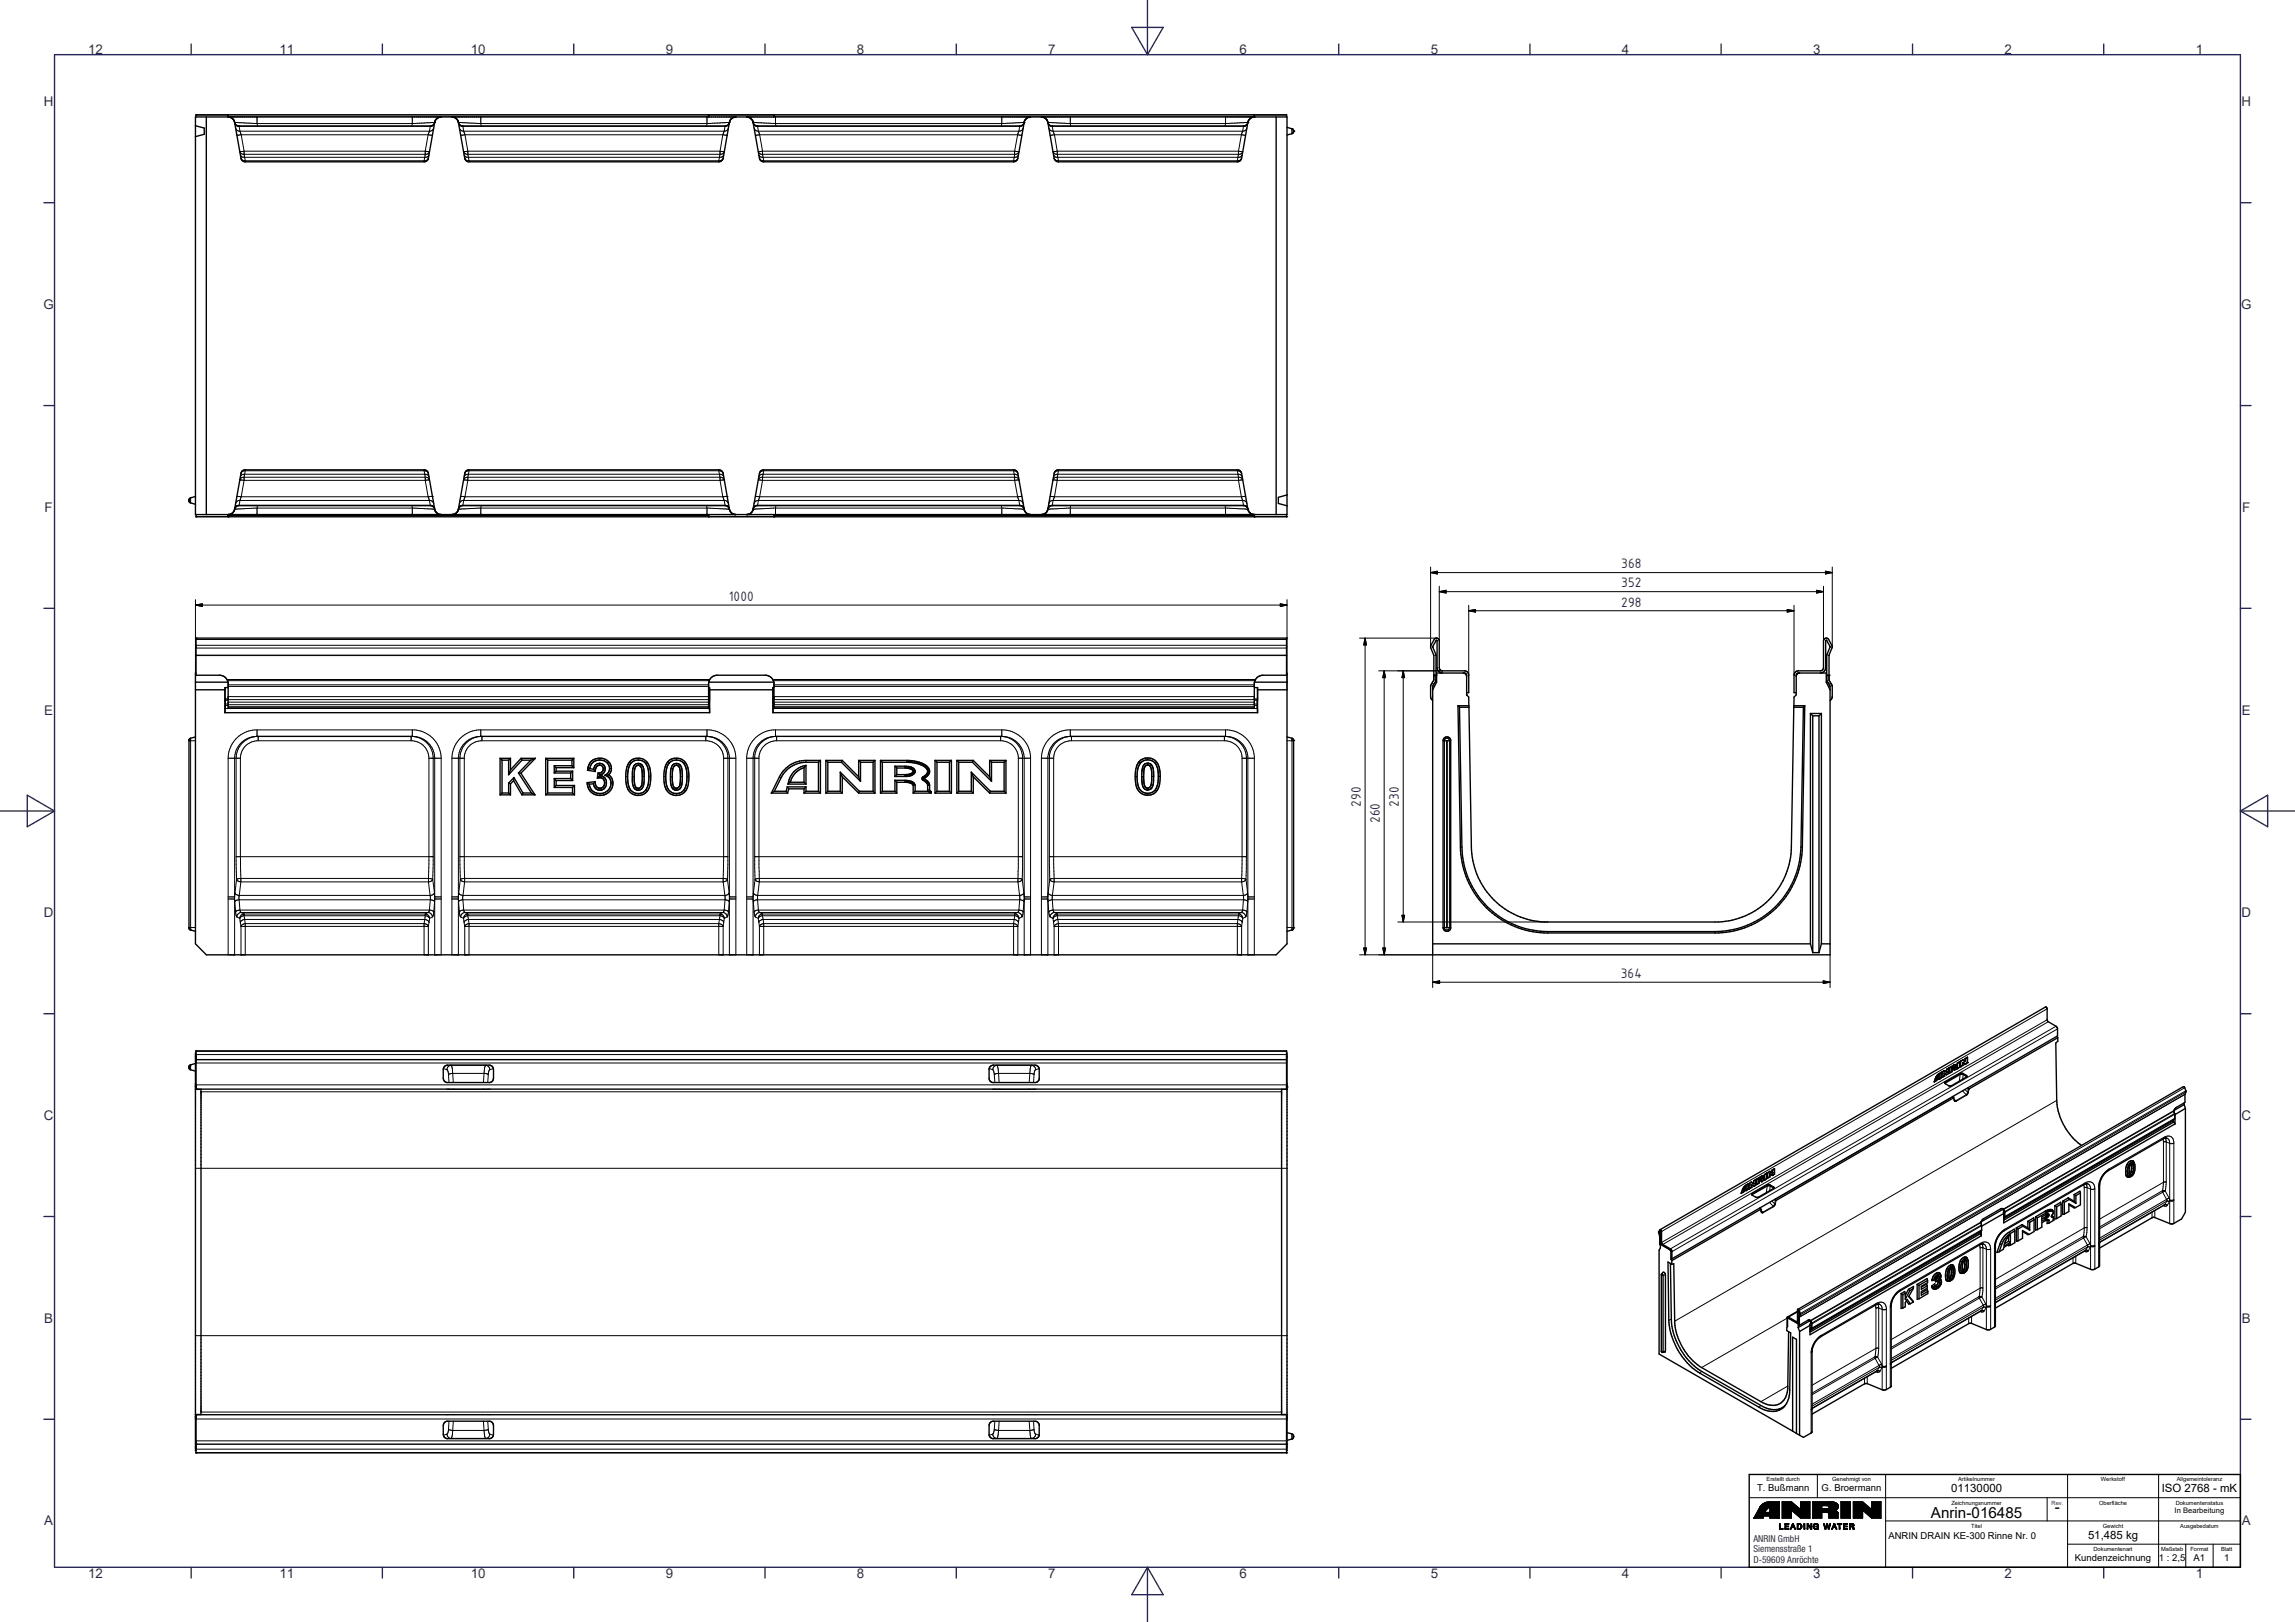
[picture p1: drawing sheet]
<svg xmlns="http://www.w3.org/2000/svg" width="841mm" height="594mm" viewBox="0 0 841 594" stroke-linecap="round" stroke-linejoin="round" font-family="sans-serif">
<defs><g id="words">
<g font-size="5.6">
<text x="707.6" y="556.1">Anrin-016485</text>
<text x="753" y="553.8">-</text>
</g>
<g font-size="5.4" fill="#262659">
<text x="594.1" y="208.2">368</text>
<text x="594.1" y="215.1">352</text>
<text x="267.1" y="220">1000</text>
<text x="594.1" y="222.2">298</text>
<text x="498.6" y="295.4" transform="rotate(-90 498.6 295.4)">290</text>
<text x="512.7" y="295.4" transform="rotate(-90 512.7 295.4)">230</text>
<text x="505.6" y="301.4" transform="rotate(-90 505.6 301.4)">260</text>
<text x="594" y="358.1">364</text>
</g>
<g font-size="4.9" fill="#262659">
<text x="32.3" y="19.6">12</text>
<text x="102.4" y="19.6">11</text>
<text x="172.5" y="19.6">10</text>
<text x="244" y="19.6">9</text>
<text x="314" y="19.6">8</text>
<text x="384.1" y="19.6">7</text>
<text x="454.2" y="19.6">6</text>
<text x="524.3" y="19.6">5</text>
<text x="594.4" y="19.6">4</text>
<text x="664.5" y="19.6">3</text>
<text x="734.5" y="19.6">2</text>
<text x="804.6" y="19.6">1</text>
<text x="16.1" y="38.9">H</text>
<text x="821.4" y="38.9">H</text>
<text x="16" y="113.2">G</text>
<text x="821.3" y="113.2">G</text>
<text x="16.3" y="187.5">F</text>
<text x="821.7" y="187.5">F</text>
<text x="16.2" y="261.7">E</text>
<text x="821.6" y="261.7">E</text>
<text x="16.1" y="335.9">D</text>
<text x="821.4" y="335.9">D</text>
<text x="16.1" y="410.2">C</text>
<text x="821.4" y="410.2">C</text>
<text x="16.2" y="484.4">B</text>
<text x="821.6" y="484.4">B</text>
<text x="16.2" y="558.7">A</text>
<text x="821.5" y="558.7">A</text>
<text x="32.3" y="578">12</text>
<text x="102.4" y="578">11</text>
<text x="172.5" y="578">10</text>
<text x="244" y="578">9</text>
<text x="314" y="578">8</text>
<text x="384.1" y="578">7</text>
<text x="454.2" y="578">6</text>
<text x="524.3" y="578">5</text>
<text x="594.4" y="578">4</text>
<text x="664.5" y="578">3</text>
<text x="734.5" y="578">2</text>
<text x="804.6" y="578">1</text>
</g>
<g font-size="4.2">
<text x="715" y="546.6">01130000</text>
<text x="792.2" y="546.6">ISO 2768 - mK</text>
<text x="765.2" y="563.6">51,485 kg</text>
</g>
<g font-size="3.5">
<text x="643.9" y="546.1">T. Bußmann</text>
<text x="667.6" y="546.1">G. Broermann</text>
<text x="692" y="563.6">ANRIN DRAIN KE-300 Rinne Nr. 0</text>
<text x="760.3" y="571.6">Kundenzeichnung</text>
<text x="791.2" y="571.6">1 : 2,5</text>
<text x="803.9" y="571.6">A1</text>
<text x="815" y="571.6">1</text>
</g>
<g font-size="3.5" fill="#262659">
<text x="642.5" y="564.6">ANRIN GmbH</text>
<text x="642.5" y="568.5">Siemensstraße 1</text>
<text x="642.5" y="572.5">D-59609 Anröchte</text>
</g>
<text font-size="2.8" x="796.9" y="554.1">In Bearbeitung</text>
<g font-size="2.1">
<text x="647.4" y="542.6">Erstellt durch</text>
<text x="671.4" y="542.6">Genehmigt von</text>
<text x="717.6" y="542.6">Artikelnummer</text>
<text x="769.9" y="542.6">Werkstoff</text>
<text x="797.7" y="542.6">Allgemeintoleranz</text>
<text x="715.1" y="551.1">Zeichnungsnummer</text>
<text x="769.2" y="551.1">Oberfläche</text>
<text x="797.3" y="551.1">Dokumentenstatus</text>
<text x="722.4" y="559.6">Titel</text>
<text x="770.6" y="559.6">Gewicht</text>
<text x="799" y="559.6">Ausgabedatum</text>
<text x="767.2" y="568.1">Dokumentenart</text>
<text x="791.9" y="568.1">Maßstab</text>
<text x="802.7" y="568.1">Format</text>
<text x="813.9" y="568.1">Blatt</text>
</g>
<text font-size="2.1" fill="#262659" x="751.8" y="551.1">Rev.</text>
</g></defs>
<g fill="none" stroke="#000" stroke-width=".51">
<path d="M71.6 42.8h400v145.7h-400zM71.6 46.1l3.2 .8v2.3l-3.2 .8M71.8 42.8v-.8h399.7v.8M75.6 42.8v145.7M83.6 42v.8l1.1 .3 1.1 1M83.6 42.6v.2M85.7 44.1l.3 .7M85.8 44.1l.2 .7M86 44.8l.5 1 1 .3h70.2l1.3-.5 .3-.8M86 44.8l2.3 13.2 .5 .9 .5 .3 66.1 .1a1.63 1.63 0 0 0 1.6-1.3l2.3-13.2M159.5 44.1l-.2 .7M161.7 42.8l-1.1 .3-1.1 1"/>
<path d="M165.6 42.8l1.1 .3 1.1 1M167.8 44.1l.2 .7M259.7 42v.8M259.7 42.6v.2M267.5 44.1l-2.5 13.9a1.73 1.73 0 0 1-1.6 1.3h-91.5a1.63 1.63 0 0 1-1.6-1.3l-2.3-13.2M267.5 44.1l-.1 .3a1.71 1.71 0 0 1-1.7 1.7h-96.2l-1-.3-.5-1M268.3 43.3l-.8 .8M268.9 43l-.6 .3M269.7 42.8l-.8 .2M273.6 42.8l1.1 .3 1.1 1M275.8 44.1l.2 .7M276 44.8l2.3 13.2 .5 .9 1.1 .4h91.5l1-.4 .6-.9 2.3-13.2"/>
<path d="M276 44.8l.4 .8 1.2 .5h96.1l1.2-.5 .4-.8M283.6 42v.8M283.6 42.6l-.1 .2M375.5 44.1l-.2 .7M377.7 42.8l-1.1 .3-1.1 1M381.6 42.8l.8 .2M382.4 43l.6 .3M383 43.3l.8 .8M383.8 44.1l2.5 13.9a1.73 1.73 0 0 0 1.6 1.3l66.1-.1 .8-.7 .2-.5 2.3-13.2M383.8 44.1l.1 .3a1.71 1.71 0 0 0 1.7 1.7h70.1l1.2-.5 .4-.8M459.7 42v.8l-1.4 .5-1 1.5M459.7 42.6v.2"/>
<path d="M467.7 42.8v145.7M471.6 46.7l1.9 .5a.99 .99 0 0 1 .6 .9 .99 .99 0 0 1-.6 .9l-1.9 .4M71.6 181.9l-1.7 .4-.6 .6 .2 1.1 2.1 .7M71.8 188.5v.8h399.7v-.8M83.6 188.5v.2M85.9 186.9l-.9 1.1-1.4 .5v.8M85.9 186.9l2.4-13.5 .5-1 .5-.2 66.1-.1a1.52 1.52 0 0 1 1.6 1.3l2.4 13.5M85.9 186.9l.2-.9 1.2-.8h70.7l1 .6 .4 1.1M159.4 186.9l.9 1.1 1.4 .5M167.9 186.9l2.4-13.5 .3-.8 1-.5h91.8a1.61 1.61 0 0 1 1.6 1.3l2.5 13.8M167.9 186.9l.5-1.1 .9-.6h96.7l1 .6 .5 1.4M167.9 186.9l-.9 1.1-1.4 .5"/>
<path d="M259.7 188.5v.8M259.7 188.5v.2M267.5 187.2l.8 .8M268.3 188l.6 .4M268.9 188.4l.8 .1M275.8 187.2l-.8 .8-1.4 .5M283.5 188.5l.1 .2M283.6 188.5v.8M375.4 186.9l-.5-1.1-.9-.6h-96.7a2.12 2.12 0 0 0-1.5 2M375.4 186.9l-2.5-13.8a1.46 1.46 0 0 0-1.5-1h-91.5a1.52 1.52 0 0 0-1.6 1.3l-2.5 13.8M375.4 186.9l.9 1.1 1.4 .5M382.4 188.4l-.8 .1"/>
<path d="M383 188l-.6 .4M383.8 187.2l.5-1.4 1-.6h70.7a2.66 2.66 0 0 1 1.8 2.3l.5 .5 1.4 .5v.8M383.8 187.2l-.8 .8M457.4 186.9l-2.4-13.5-.6-1-.4-.2-66.1-.1a1.61 1.61 0 0 0-1.6 1.3l-2.5 13.8M459.7 188.5v.2M471.6 181.3l-3.1 .9v2.2l3.1 .9M71.8 233.7h399.7v13.6h-9.1a3.2 3.2 0 0 0-2.7 2.9v9.1h-176.1v-9.4a3.3 3.3 0 0 0-2.7-2.6h-18.5a3.2 3.2 0 0 0-2.7 2.9v9.1h-176.1v-9.1a3.2 3.2 0 0 0-2.7-2.9h-9.1zM71.6 249.9h12M71.8 246.5h-.2v99.2l4 4h392.1l3.9-4-.1-99.2M82.5 251.8l-.1 .8h-10.8M82.5 251.8l-.1 9.2M82.5 251.8h1.1"/>
<path d="M83.6 256h-1.1l-.1 5M83.6 258.9h176.1M259.7 256h.3M259.7 251.8h.3M259.7 249.9h23.9M260 256l.1 5M260 251.8v4.2M260 251.8l.1 .8M260.1 252.6h23.2M260.1 252.6v8.4M283.6 256h-.3v5M283.6 251.8h-.3v9.2"/>
<path d="M283.6 258.9h176.1M459.7 251.8h1.1v9.2M459.7 256h1.1v.5M459.7 249.9h11.9M460.8 256.7v4.3M460.8 252.6h10.8M525 252.6l1.5-2.7v-3.4h10.1l.6 .3 .3 .5v7.2M525.4 247.3h.8M528.3 246.5a2.07 2.07 0 0 1-1.7-2v-9.8l-.2-.2-1.4 2.4 1.2 3.2v8.8l-1.2 2.5v98.3h145.6v-98.4l-1.2-2.4v-8.8l1.2-3.2-1.4-2.4-.2 .2v10.2l-.6 1.1-1 .5M534.3 258.5h4M534.3 258.5l.9 51.8a32.1 32.1 0 0 0 30.6 31.4h64a32 32 0 0 0 30.7-31.4l.9-51.8M534.3 258.5l.5 .5"/>
<path d="M534.8 259h3.5M534.8 259l.9 51.3a31.4 31.4 0 0 0 31.5 30.9h61.3a31.6 31.6 0 0 0 31.5-30.9l.9-51.3M536.2 246.5l.8 .3 .5 .9M537.5 253.7h.7v-6.7l-.5-.9-1.1-.4h-8a1.14 1.14 0 0 1-1.2-1.2v-10a1.01 1.01 0 0 0-.8-.8 1.01 1.01 0 0 0-1 .5l-1.3 2.5 1.1 3.3v8.9l-1.1 2.3v4.2l.7 1.2M537.5 254.5l.7 .8 .1 3.2M537.5 254.4v.2M537.5 254.6h.1M538.3 258.5v.5M538.3 259l.9 51.2a28 28 0 0 0 26.7 27.5h63.9a27.9 27.9 0 0 0 26.7-27.5l.9-51.2M657.4 259h3.5M657.4 258.5h4M657.4 258.5v.5"/>
<path d="M658.2 253.7h-.8v-6.4l.6-1.2 1-.4h8l1-.4 .2-.5v-10.1a1.03 1.03 0 0 1 .8-.9 1.03 1.03 0 0 1 1.1 .4l1.3 2.5-1.1 3.2v9.2l1.1 2.3v3.7l-.2 1-.6 .5M659.5 246.5l-.8 .3-.5 .9M661.4 258.5l-.5 .5M669.4 247.3h.9M670.6 252.6l-1.4-2.7v-3.4l-10.6 .1-.4 .7v7.2l-.8 .8v3.2M71.6 269.9l-2 .6-.3 .4v69.2l.3 .5 2 .5M82.4 261h177.7M94.2 269.7h56.9M176.2 269.7h82.9M183.3 277.7h3.8M183.3 277.7v13.4M183.3 277.7l.7 .7"/>
<path d="M184 278.4h2.4M184 278.4v12M186.4 278.4v5.4M187.1 277.7v4.3M187.1 277.7l-.7 .7M191 277.7h5.2M191 277.7l-3.9 4.3M191 277.7l.3 .7M191.3 278.4h3.2M191.3 278.4l-4.9 5.4M194.5 278.4l-4.5 4.7M196.2 277.7l-5.3 5.5"/>
<path d="M196.2 277.7l-1.7 .7M200 277.7h10.3M200 277.7v13.4M200 277.7l.7 .7M200.7 278.4h8.9M200.7 278.4v12M209.6 278.4v2.1M210.3 277.7v3.5M210.3 277.7l-.7 .7M230.8 279l-.1 .1M231.2 278.6a4.4 4.4 0 0 1 4.8-.4 4.4 4.4 0 0 1 2.3 4.2 10.4 10.4 0 0 1-1.4 7.8 4.5 4.5 0 0 1-5.1 .6 4.5 4.5 0 0 1-2.4-4.5 10.3 10.3 0 0 1 1.2-7.1zM231.4 279.3a3.7 3.7 0 0 1 3.9-.7 3.7 3.7 0 0 1 2.3 3.3 10.5 10.5 0 0 1-1.3 7.8 3.9 3.9 0 0 1-4.3 .3 3.9 3.9 0 0 1-1.9-3.9 8.8 8.8 0 0 1 1.1-6.5z"/>
<path d="M232.7 280a2.16 2.16 0 0 1 2.5 .1 2.16 2.16 0 0 1 .8 2.3v4a2.31 2.31 0 0 1-3 2.8l-.8-1-.5-2 .2-4.3 .3-1.3zM244.9 278.9a4.4 4.4 0 0 1 4.9-.8 4.4 4.4 0 0 1 2.5 4.3 9.5 9.5 0 0 1-1.5 7.8 4.5 4.5 0 0 1-5.1 .6 4.5 4.5 0 0 1-2.4-4.5 11.1 11.1 0 0 1 1.1-6.9zM245.4 279.3a3.7 3.7 0 0 1 4.1-.6 3.7 3.7 0 0 1 2.1 3.5 10.9 10.9 0 0 1-1 7.2 3.9 3.9 0 0 1-4.5 .7 3.9 3.9 0 0 1-2-4 8.8 8.8 0 0 1 1.1-6.5zM246.7 280a2.09 2.09 0 0 1 2.3 0 2.09 2.09 0 0 1 .9 2 11.9 11.9 0 0 1-.6 6.8 2.04 2.04 0 0 1-2.4 .4 2.04 2.04 0 0 1-1.1-2.2l-.1-4.6 .5-1.8zM283.3 261h177.5M284.2 269.7h82.9M299.9 279.2h-4.5a10.3 10.3 0 0 0-9.1 5.6l-2.5 5M299.9 279.2v10.6M300.7 278.5h-5.3a10.8 10.8 0 0 0-9.8 6l-2.9 6M300.7 278.5v12M300.7 278.5l-.8 .7M302.6 278.5h6.1"/>
<path d="M302.6 278.5v12M302.6 278.5l.8 .7M303.4 279.2h5M303.4 279.2v10.6M308.4 279.2l6.9 7M308.7 278.5l6 6M308.7 278.5l-.3 .7M314.7 278.5h5.9M314.7 278.5v6M314.7 278.5l.6 .7M315.3 279.2h4.7M315.3 279.2v7"/>
<path d="M320 279.2v10.6M320.6 278.5v12M320.6 278.5l-.6 .7M322.7 278.5v12M322.7 278.5h10.1a8.7 8.7 0 0 1 7.6 3.2 2.71 2.71 0 0 1-1.9 3.5 3.7 3.7 0 0 1 2.2 2.3v1.8l.5 .6M322.7 278.5l.6 .7M323.3 279.2h9.5a9.4 9.4 0 0 1 6.9 2.5 2.17 2.17 0 0 1-1.6 2.9l-.1 .9 1.9 1.8 .2 2.5M323.3 279.2v10.6M342.6 278.5h6.1M342.6 278.5v12M342.6 278.5l.8 .7M343.4 279.2h4.5"/>
<path d="M343.4 279.2v10.6M347.9 279.2v10.6M348.7 278.5v12M348.7 278.5l-.8 .7M350.6 278.5h6.1M350.6 278.5v12M350.6 278.5l.7 .7M351.3 279.2h5.1M351.3 279.2v10.6M356.4 279.2l6.9 7M356.7 278.5l6 6M356.7 278.5l-.3 .7"/>
<path d="M362.7 278.5h5.9M362.7 278.5v6M362.7 278.5l.6 .7M363.3 279.2h4.7M363.3 279.2v7M368 279.2v10.6M368.6 278.5v12M368.6 278.5l-.6 .7M392.2 269.7h56.9M417.9 278.5a4.4 4.4 0 0 1 4.8-.4 4.4 4.4 0 0 1 2.3 4.2l.1 .4a11.1 11.1 0 0 1-1.3 7.1 4.5 4.5 0 0 1-5.2 1 4.5 4.5 0 0 1-2.5-4.6 8.7 8.7 0 0 1 1.6-7.5zM417.9 279.5a3.7 3.7 0 0 1 4.1-.9 3.7 3.7 0 0 1 2.3 3.6l.1 3.5a4.2 4.2 0 0 1-4.6 4.8 5 5 0 0 1-3.1-5.3l.2-3.4zM471.6 269.9l2.1 .6 .3 .7v68.7l-.3 .7-2.1 .5"/>
<path d="M529.3 270.3a1.41 1.41 0 0 1 2.3 .7v69a1.41 1.41 0 0 1-1.5 1.1 1.41 1.41 0 0 1-1.3-1.4v-68.4zM663.4 261.3h4.1M663.4 261.3l.9 .9M663.4 261.3v84.4M664.3 262.2h2.3M664.3 262.2v86.7M666.6 262.2v86.7M667.5 261.3v84.4M667.5 261.3l-.9 .9M183.3 291.1h3.8M184 290.4h2.4M184 290.4l-.7 .7"/>
<path d="M186.4 286.8v3.6M186.4 286.8l.7 .3M186.4 290.4l.7 .7M187.1 287.1v4M187.1 282l-.7 1.8M188.2 285.9l-1.1 1.2M188.2 285.9l3.1 5.2M188.3 284.8l-1.9 2M188.3 284.8l3.3 5.6M188.3 284.8l-.1 1.1M190 283.1l.9 .1M190 283.1l4.8 7.3"/>
<path d="M190.9 283.2l5.1 7.9M191.3 291.1h4.7M191.6 290.4h3.2M191.6 290.4l-.3 .7M194.8 290.4l1.2 .7M200 291.1h10.5M200.7 290.4h9.1M200.7 290.4l-.7 .7M203.1 283.1h6M203.1 280.5h6.5M203.1 280.5l.7 .7M203.1 280.5v2.6"/>
<path d="M203.1 285.2v3.2M203.1 285.2h6M203.1 285.2l.7 .7M203.1 288.4h6.7M203.8 285.9h6M203.8 281.2h6.5M203.8 281.2v1.2M203.8 285.9v1.8M203.8 282.4h6M203.8 287.7h6.7M203.8 282.4l-.7 .7M203.8 287.7l-.7 .7"/>
<path d="M209.1 283.1v2.1M209.1 285.2l.7 .7M209.6 280.5l.7 .7M209.8 288.4v2M209.8 290.4l.7 .7M209.8 282.4v3.5M209.8 282.4l-.7 .7M210.5 287.7v3.4M210.5 287.7l-.7 .7M215.2 286.6l.7 .6M215.3 282.1a4.5 4.5 0 0 1 3.1-4.2 3.9 3.9 0 0 1 4.5 .9 3.9 3.9 0 0 1 .6 4.5l-.4 .5M215.3 282.1l2.8 .5"/>
<path d="M216.1 281.5a3.7 3.7 0 0 1 3.6-3.1 3.7 3.7 0 0 1 3.7 3.1 2.78 2.78 0 0 1-1.7 2.5M216.1 281.5l1.5 .3M216.1 281.5l-.8 .6M217.5 287.1l-1.6 .1M217.6 281.8a2.13 2.13 0 0 1 1.8-2.3 2.13 2.13 0 0 1 2.4 1.7 2.13 2.13 0 0 1-1.5 2.5l-.5 .1M217.6 281.8l.5 .8M218.1 286.3l-2.9 .3M218.1 286.3l-.6 .8M218.1 282.6a1.62 1.62 0 0 1 .8-2 1.62 1.62 0 0 1 2.1 .5l.1 .8-.5 .8-1.4 .4M218.9 285a1.9 1.9 0 0 1 2.7 1.5 1.9 1.9 0 0 1-2.3 2.1 2.17 2.17 0 0 1-1.2-2.3M219.2 283.1l-.3 1.9M219.2 283.1l.6 .7"/>
<path d="M219.7 284.1a2.56 2.56 0 0 1 2.5 3.5 2.56 2.56 0 0 1-4.2 .9l-.5-1.4M219.7 284.1l-.8 .9M219.8 283.8l-.1 .3M221 283.3l-.1 .1M221.7 284a3.3 3.3 0 0 1 2.3 3 3.3 3.3 0 0 1-2.2 3.2 3.9 3.9 0 0 1-5.9-3M223.1 283.8a4.4 4.4 0 0 1 .7 5.6 4.4 4.4 0 0 1-5.4 1.7 4.5 4.5 0 0 1-3.2-4.5M223.1 283.8l-1.4 .2M233.1 280.6a1.48 1.48 0 0 1 1.7 .1 1.48 1.48 0 0 1 .5 1.6v4a1.94 1.94 0 0 1-1.6 2.4 2.67 2.67 0 0 1-1.3-2.8l.1-3.9zM247.1 280.6a1.48 1.48 0 0 1 1.7 .1 1.48 1.48 0 0 1 .5 1.6v4a1.95 1.95 0 0 1-1.6 2.4 2.61 2.61 0 0 1-1.3-2.8l.1-3.9zM282.7 290.5h5.9M283.8 289.8h4.3M283.8 289.8l-1.1 .7"/>
<path d="M288.1 289.8l.5 .7M288.5 288.2h6.9M288.5 288.2l.6 .7M288.5 288.2l-.4 1.6M288.8 287.2h6.6M289.1 288.9h5.5M289.1 288.9l-.5 1.6M289.6 286.5h5M289.6 286.5l-.8 .7M294.6 290.5h6.1M294.6 281.2v5.3M294.6 288.9v1.6"/>
<path d="M294.6 281.2a7.3 7.3 0 0 0-5 5.3M294.6 286.5l.8 .7M295.4 289.8h4.5M295.4 280.3a7.9 7.9 0 0 0-6.6 6.9M295.4 280.3l-.8 .9M295.4 280.3v6.9M295.4 288.2v1.6M295.4 289.8l-.8 .7M295.4 288.2l-.8 .7M299.9 289.8l.8 .7M302.6 290.5h6.1M303.4 289.8h4.5"/>
<path d="M303.4 289.8l-.8 .7M307.9 289.8l.8 .7M307.9 282.8l7 7M307.9 282.8l.8 1.7M307.9 282.8v7M308.7 284.5l6 6M308.7 284.5v6M314.7 290.5h5.9M314.7 284.5l.6 1.7M314.9 289.8h5.1M314.9 289.8l-.2 .7M320 289.8l.6 .7"/>
<path d="M322.7 290.5h5.9M323.3 289.8l-.6 .7M323.3 289.8h4.7M328 280.6l4.9 .1a2.12 2.12 0 0 1 2.4 2.3 3.4 3.4 0 0 1-3 1.4h-4.3M328 285.8l5.2 .2a2.3 2.3 0 0 1 2.2 1.7v2.1M328 280.6l.6 .7M328 280.6v3.8M328 285.8v4M328 285.8l.6 .7M328 289.8l.6 .7M328.6 281.3h3.6l1.6 .4a.85 .85 0 0 1 .9 .8 .85 .85 0 0 1-.9 .9l-2.2 .3h-3M328.6 286.5l4.2 .1 1.5 .5 .3 .5v2.9"/>
<path d="M328.6 281.3v2.4M328.6 286.5v4M328.6 283.7l-.6 .7M334.6 290.5h6.6M335.4 289.8l-.8 .7M335.4 289.8h4.7M340.1 289.8l.8 .4M340.9 290.2l.3 .3M341.2 289.9v.6M341.2 289.9l-.3 .3M342.6 290.5h6.1M343.4 289.8h4.5"/>
<path d="M343.4 289.8l-.8 .7M347.9 289.8l.8 .7M350.6 290.5h6.1M351.3 289.8h4.6M351.3 289.8l-.7 .7M355.9 289.8l.8 .7M355.9 282.8l7 7M355.9 282.8l.8 1.7M355.9 282.8v7M356.7 284.5l6 6M356.7 284.5v6M362.7 290.5h5.9"/>
<path d="M362.7 284.5l.6 1.7M362.9 289.8h5.1M362.9 289.8l-.2 .7M368 289.8l.6 .7M419.3 280a2.05 2.05 0 0 1 2.3-.2 2.05 2.05 0 0 1 1.1 2.1 13.3 13.3 0 0 1-.6 6.6 1.81 1.81 0 0 1-1.7 .8 1.81 1.81 0 0 1-1.5-1.1l-.5-2.3v-2.9l.3-1.7zM419.8 280.5a1.39 1.39 0 0 1 1.5 0 1.39 1.39 0 0 1 .6 1.3l.2 4a2.73 2.73 0 0 1-1.3 2.8 1.96 1.96 0 0 1-1.7-2.5v-.6a7.3 7.3 0 0 1 .7-5zM525 345.7h138.4M663.4 345.7l.9 3.2M664.3 348.9h2.3M667.5 345.7h3.1M667.5 345.7l-.9 3.2M753.8 379.6l.3 .5"/>
<path d="M71.6 389.5l-2 .6-.3 .5v.7l.3 .5 2 .5M71.6 398.1h.2M71.6 387.1h.2M71.6 398.9h400M71.6 399h2.1v119.1h-2.1M71.8 385.7h-.2v145.6h.2M71.8 398.9v-14h399.7v14M71.8 388.1h399.7M162.8 390.7l1.2-.6h15.5a1.53 1.53 0 0 1 1.3 1.6v3.5l-.3 .7-1 .6h-15.7a1.61 1.61 0 0 1-1.4-1.6v-3.2zM363 390.5l1.1-.4h15.4l.8 .4 .5 .9v3.8l-.1 .5-1.2 .8h-15.7l-1-.6-.3-1v-3.2zM471.5 385.7v145.6M471.5 398.1h.1"/>
<path d="M471.5 387.1h.1M471.6 399h-2v119.1h2M708.8 396.2h.1M709.3 395l-.4 1.2M709.3 395l-.5 1.2M709.6 395.7h.1M709.6 395.7l-.7 .5M709.7 395.7l-.9 .5M709.8 394.7v.3M710.1 393.6l-.8 1.4M710.2 394l-.3 .8M710.4 393.4l.9-.6v2"/>
<path d="M710.4 393.4l-.3 .2M710.4 393.4l1-.6v2M710.5 394.6v-.9l-.7 1.3M710.5 395.2v-.2l-.9 .7M710.5 394.6l-.7 .4M711.3 394.8l-.8 .4M711.3 394.8h.1M711.4 394.8l-.9 .4M711.7 392.6l.8-.4 .9 .4M711.7 392.6v2l.8-.5v-1M711.7 392.6l.8-.5 .9 .5M712.5 393.1l.8 .5"/>
<path d="M712.5 393.1l.9 .5M713.3 393.6h.1M713.3 393.6l-.8-.5 .9 .5M713.4 391.7l.8-.5v1.9M713.4 391.7v1M714.2 393.1l-.8 .5M714.2 393.1h.1M714.5 391v1.9M714.5 392.9h.1M714.5 391h.1M715.3 392.5l-.8 .4M715.3 391.4h.1"/>
<path d="M715.3 390.9v.5M715.3 391.8v.7M715.3 392.5h.1M715.3 391.8h.1M715.7 390.7l-.4 .2M715.7 391.5l-.4 .3M715.9 391l-.6 .4M715.9 391.5h-.2M715.9 390.6l-.2 .1M715.9 391.5h.1M716 391.5l-.3 .1M716 390.1l-1.5 .9"/>
<path d="M716 390.6h.2M716 391.4l.2 .1M716 391.4l.1 .1M716.1 391.4l-.2 .1M716.1 390.6l.1 .1M716.1 390.8l-.2 .2M716.1 391.5h-.2M716.2 390.6l-.3 .4M716.2 391.5v.5l.9-.5M716.2 390.1h-.2M716.2 391.9v.1M716.7 389.9l-.5 .1"/>
<path d="M716.7 390.8h.1M716.7 390.8h.2M716.7 389.9l.3 .1-.3 .8M716.7 389.9l.2 .1M716.7 389.9l-.2 .1M716.8 390.7l.1 .2M716.8 390.8l.1 .1M716.8 390.8l.2 .1M716.9 390l.1 .2-.2 .5M716.9 390.9h.1M716.9 390l-.9 .1M717 390.9l.1 .5"/>
<path d="M717 390.9l.1 .6M717.1 391.4l-.9 .5M717.1 391.4v.1M717.3 389.4l.8-.5v1.9l-.8 .5zM719.3 388.2l-.9 .5v2l.9-.5v-1M719.3 388.2l.8 .5M719.3 388.2l.9 .5M719.3 389.2l.8 .5M720.1 387.7v1M720.1 389.7h.1M720.1 387.7l.9-.5v2M720.1 387.7h.1"/>
<path d="M720.1 388.7h.1M720.2 387.7v1M720.7 394.3l-1.4-.9h-.9l-5.7 3.4M720.8 394.3l-.1-.3-1.3-.8-.7-.1-5.8 3.2-.2 .4M720.8 394.3l-5.8 3.4h-.8l-1.5-1M720.9 387.3l-.7 .4M721 389.2l-.9 .5M754.1 380.1l-32.8 18.8M754.1 380.1v1.3l-.7 .6 .3 21.1a22 22 0 0 0 9.1 16.4M715.6 401.6v.1M715.6 401.7l.3 .3M715.9 402.1l-65 37.6"/>
<path d="M715.9 402.1h.1M715.9 402v.1M715.9 402l.4 1.1M794 416.9h-.9l-20.9 12.1a7 7 0 0 0-2.8 5.1v29.4a2.77 2.77 0 0 1-2.2 1.5h-.9l-5.8-2.4h-.5l-28.8 16.5M796.4 410.5l.7 1.1M796.4 410.5l.1 .5-62.2 35.9M796.9 407.8a1.52 1.52 0 0 1 .7-2.2l3.1-1.8v-3l.4-1.1-.5-1.4-.4-.3-141.4 81.6M796.9 407.8v.2M796.9 407.8v2l-.5 .4v.3M796.9 407.8h.1M796.9 407.8l.2 .4M797.1 408.2v3.4"/>
<path d="M797.1 411.6l-62.8 36.3v-3.4M800.4 404.6l-3.7 2.1M800.4 404.6l.5 1.4M800.4 403.9v.7M800.9 406v38a5.9 5.9 0 0 1-5.4 4.3l-5.9-2.4h-.8l-19.4 11.2M800.9 406l-3.8 2.2M638.1 437h.1M638.5 435.8l-.4 1.2M638.6 435.8l-.5 1.2M638.8 435.2l-.3 .6M638.8 435.2l-.2 .6M638.9 436.5l-.8 .5"/>
<path d="M638.9 436.5v.1M638.9 436.6l-.8 .4M639.1 435.8h.1M639.2 435.4l-.1 .4M639.2 435.3l-.1 .5M639.6 434.7l-.4 .7M639.7 434.7l-.2 .2M639.8 434.6h.1M639.8 435.8h.1M639.8 435.8l-.8 .5-.1 .3M639.8 434.5v.9M639.8 434.6l-.2 .1"/>
<path d="M639.8 435.4l-.7 .4M639.9 434.1l-1.1 1.1M639.9 434l-.2 .3M639.9 434.1l.7-.5v2M640.6 435.6l-.8 .4M640.6 435.6l-.8 .5v-.3M640.9 433.5h.1M640.9 435.4h.1M641 433.5l-.1 1.9 .9-.5M641.8 433l-.9 .5M641.8 433l.8 .5M641.8 434l.8 .4"/>
<path d="M641.8 433h.1M641.8 433l.9 .5M641.8 433l-.8 .5M641.8 434.9l-.8 .5M642.1 437.2l5.6-3.2h.8l1.6 .9-.2 .5-5.6 3.1h-.8l-1.3-.7zM642.6 432.5v1M642.6 432.5l.9-.5v2M642.6 434.4l-.8-.5v1M642.6 432.5h.1M642.6 433.5h.1M642.7 432.5l.7-.5v2M642.7 432.5v1"/>
<path d="M643.4 434l-.8 .4M643.4 434h.1M643.5 434l-.9 .4M644.6 433.3l-.8 .4M644.6 432.2h.1M644.6 431.8v.4M644.6 432.6v.7M644.6 431.8h.1M644.6 433.3h.1M644.6 432.6h.1M645 431.5l-.4 .3M645.1 431.1l-1.3 .7v2l.8-.5"/>
<path d="M645.2 432.4l-.6 .2M645.2 431.5h.3M645.2 431.5h.2M645.2 431.5l-.6 .3M645.2 431.8l-.6 .4M645.2 431.5l-.2 .1M645.3 431.7l-.1 .1M645.4 432.3l-.2 .1M645.4 431.4l-.2 .1M645.4 431.7h-.1M645.5 431.5l-.1 .2M645.5 432.3v.5"/>
<path d="M645.5 432.3h-.3M645.5 431.5l-.3 .3M645.7 430.8l-.6 .3M645.8 430.7h.2M645.9 430.7l-.8 .4M645.9 430.7l-.3 .2M646 431.6l.3 .2v.5M646 431.6l.3 .2M646 430.7l.3 .2M646 430.7l.1 .1M646.1 431.5l-.1 .1M646.1 430.8h.1"/>
<path d="M646.2 430.8l.1 .2M646.2 430.9l.1 .1M646.3 431.8v.1M646.3 431.8h.1M646.3 431l-.1 .4M646.3 431.1l-.3 .5M646.3 432.2l.1 .1M646.3 432.3l-.8 .5M646.4 432.3l-.9 .5M646.6 430.2l.8-.5v2M646.6 430.2v1.9M646.6 432.1h.1"/>
<path d="M646.6 430.2h.1M647.4 431.7h.1M647.4 431.7l-.8 .4M647.7 431.5h.1M647.7 429.6l.9-.6 .8 .6M647.7 429.6h.1M647.7 429.6l.8-.5 .9 .5M647.7 429.6v1.9M648.5 431h.1M648.5 431l-.8 .5M648.5 429l.9 .6M648.6 431l-.9 .5"/>
<path d="M648.6 430.1l.8 .4M648.6 430.1v.9M649.4 429.6v-1l.8-.5 .1 2M649.4 430.5h.1M649.4 430.5l-.9-.5v1M650 435.2l-1.5-.9h-.8l-5.7 3.3M650.2 430l.1 .1M650.3 430.1l-.9 .4M650.8 439.7h.1M650.8 439.7h-.2M755.9 440v4.8l.6-.1M755.9 440l.6 .4"/>
<path d="M757.9 438.7l-2 1.3M757.9 438.7l2.2 1.3M757.9 438.7l.4 .6M758.3 439.3l-1.8 1.1M758.3 439.3l2.4 1.4M760.1 437.5v2.5M760.1 440l.6 .7M760.1 437.5l.6 .4M760.7 437.9v2.8M762.4 437l-.2-.7-2.1 1.2M762.4 437l-1.7 .9M762.4 437v4.3l-1.8 1"/>
<path d="M765 433.6l-1.3 .3-29.3 16.9a7.2 7.2 0 0 0-3.2 5l-.1 30-1.6 1.1-1.4 .1-5.6-2.3h-.9l-28.6 16.5M779.7 431.1h.1M780.5 426.2a.97 .97 0 0 1 1.3-.5 .97 .97 0 0 1 .5 1.2 3.5 3.5 0 0 1-1.6 4.1l-.8-.2a5.2 5.2 0 0 1 .5-4.5zM780.9 426.4l-.6 1v2.6M780.9 426.5l.2 2.5-.4 .7-.4 .2a.61 .61 0 0 0 .6 .6 .61 .61 0 0 0 .6-.7l.3-1.1-.1-2M780.9 426.4v.1M781.3 426.3h.1M781.5 426.3l.1 .3M781.5 426.3l-.6 .1M781.5 426.3v.1M781.6 426.6l.1 .1M781.9 425.7v.1"/>
<path d="M782.2 426.1a1.31 1.31 0 0 0-1.3-.9 1.31 1.31 0 0 0-1.2 1l-.7 1.6 .1 2.4 .4 .8h1M608.3 450.4l141.3-81.5 .5 .3 .1 4.4 .3 .5 3.3 2.2 .2 3.1-141.3 81.7M608.3 450.4l.6 .5 .1 4.5 3.4 2.3 .3 .6v2.8M608.3 450.4l-.5 1 .4 1.4v3l.3 .2M608.6 450.8l-.5 .6 .4 1.4v4.3l-.5 .8v38l48.9 28.3M608.6 450.8v.1M608.6 450.8l.2 4.7M608.8 455.5l.5 .6 3 1.8 .1 2.9 .3 .3M608.8 455.5l-.3 .2 3.7 2.3 .2 3.2M644.9 442.4l.3 .5M645.2 442.9l-32.6 18.8M645.2 442.8l.4 1.1"/>
<path d="M725.6 451.9l.5 .7M725.7 451.1l.1 .7-62.2 35.9M725.7 451v.1M726.1 452.6l-62.8 36.3v-3.5M726.1 450.8v1.8M726.1 450.8l-.4 .2M726.9 455.6l-1.4 .3-29.3 17a6.8 6.8 0 0 0-3.2 5l-.1 30.1-2.5 1.1-6.1-2.3h-.9l-19.4 11.1M733.8 442.7l.6 1.1-.1 1.8M733.8 442.6v.1M734 442.9l-8.1 4.6M734.1 442.8v.1M734.3 444.5l-8.1 4.6"/>
<path d="M734.3 446.1l.4-.4-.1-2.1a1 1 0 0 0-1.5-.8l-6.6 3.9a1.57 1.57 0 0 0-.3 2.1l-.1 2M734.3 446.7v.2M734.3 446.9h.1M734.4 443.9l-.3 .1 .2 .5M736 452.8v1.9M736 455.8v.5l.7-.2M736 454.7l.7 .3M736 454.7l-1.4 .8M736.7 455l-2.3 1.4 .2-.9M736.7 455v-2.8a6.2 6.2 0 0 0-2.1 3.3M736.7 456.1v-.6l-2.4 1.4-.2 .7-1.5 .9M738.3 450.8l-.1-.6-1.9 1.1a8.2 8.2 0 0 0-3.4 4.4l-1.1 3.1 .8-.3"/>
<path d="M738.3 450.8v4.4l-1.6 .9M738.3 450.8l-2.3 1.5-1.3 1.4-1 1.8-1.1 3M738.9 449.7v5l.6-.2M738.9 449.7l.6 .4M739.5 450.1v4.4M741 448.5l-2.1 1.2M741 448.5l2.1 1.2M741 448.5l.3 .6M741.2 451.1l1.9 1.1 .5-.1M741.3 449.1l-1.8 1M741.3 449.1l2.5 1.5M743.1 447.3v2.4"/>
<path d="M743.1 449.7l.7 .9M743.1 447.3l.7 .4M743.6 452.1l-2.4-1.4v2.9l-1.7 .9M743.8 447.7v2.9M745.4 446.7l-.2-.6-2.1 1.2M745.4 446.7l-1.6 1M745.4 446.7v4.4l-1.8 1M746 445.7v4.9l.6-.2M746 445.7l.6 .4M746.6 446.1v4.3M748.2 445.7l2.4-1.1a1.28 1.28 0 0 1-1 1.9l-1.4 .8zM750.1 444.7v.4"/>
<path d="M750.1 446.8v.1M750.1 446.9h.1M750.1 445.1l-1.9 1.4M750.1 446.9l.1 1.2 .7-.1M750.1 445.1h.1M750.9 448v-.9a.59 .59 0 0 0-.5-.5 .59 .59 0 0 0-.6 .4l-1.6 .8v1.7l-1.6 .9M751.9 445.2l.6 .8M752.3 443.7l.1 .1a1.41 1.41 0 0 0-2.3-.5l-4.1 2.4M752.3 443.7l-1.7 .1-4 2.3M752.3 443.7l.2 .5-.4 .7a.48 .48 0 0 0-.4 .6 .48 .48 0 0 0 .6 .4l.2 .1M752.5 446.6v.4M752.5 446v1"/>
<path d="M752.5 447l-1.6 1M752.6 446.9l-.1 .1M753 441.6v4.9l.7-.2M753 441.6l.7 .4M753.7 442v4.3M755.3 441l-.2-.6-2.1 1.2M755.3 441v4.3l-1.6 1M755.3 441l-1.6 1M756.5 440.4v4.3M758.1 441.3l2 1.1 .5-.1M760.6 442.3l-2.5-1.4v2.8l-1.6 1M764.2 458.1l-33 19"/>
<path d="M793.2 441.4l-23.8 13.6M608.8 466.7l.1 28.5M608.9 466.6l.5-.6h.4l.5 .9-.1 28.3M608.9 466.6l-.1 .1M612.1 462.7l.4 20.5a24.5 24.5 0 0 0 11.1 19.1l21.7 12.5a7.1 7.1 0 0 0 8.9 0M612.4 461.2l.2 .5M612.6 463l.8-.1 .3 21a21.8 21.8 0 0 0 5 12.7l1.7 1.9 2.5 2 22.4 12.9a6.3 6.3 0 0 0 8.1-.3 7.4 7.4 0 0 0 1.8-5.2l.2-20.1M612.6 461.7v1.3M612.6 463l-1.3-.8 .2 21.3a25.3 25.3 0 0 0 10.7 19l22.4 12.9a7 7 0 0 0 9.6-.6M612.7 461.1l-.3 .1M659 480v4.2l-.3 .3M659 479.9l.5 1.2-.4 1v3.1l.3 .2"/>
<path d="M659 479.9v.1M688.7 477.7l-1.2 .2-20.3 11.7a6.9 6.9 0 0 0-3.2 5.4v29.5l-3.1 2-1.4-.8M696.7 473.8v5.5l.6-.2M696.7 473.8l.6 .4M697.3 474.2v4.9M698.2 473.7l-.2-.7-1.3 .8M698.2 473.7l-.9 .5M698.6 476.4l.9 1.2 .5-.1M699.4 472.2l-1.2 2.2M699.4 472.2l.5 .5M699.6 474.7l1.6 2.2M699.9 472.7l-1.7 3.2v-2.2"/>
<path d="M700 477.5l-1.1-1.6-.7 1.2v1.5l-.9 .5M701.1 472l-1.2 .7M701.1 472l.2-.8-1.9 1M701.1 472l-1.6 2.9 1.7 2M701.2 476.9l-1.2 .6M702.6 470.4v5.5l.6-.2M702.6 470.4l.6 .4M703.2 470.8v4.9M706.2 471l-.1-.7-2 1.1M706.2 471v.8l-2.1 1.2v1.4l2.4-1.4M706.4 469l-.2-.7-3.6 2.1M706.4 469l-3.2 1.8"/>
<path d="M706.4 469v.8l-2.3 1.3v1.1l2.1-1.2M706.5 473l-.2-.7-2.2 1.3M706.5 473v.8l-3.3 1.9M707.9 471l.1 .6a1 1 0 0 0 1.5 .5M707.9 471l.8 .3M708.7 471.3l.3 .7 .5 .1M708.7 468.9l.5-.2 .3-.8a.64 .64 0 0 1 .5-.5 .64 .64 0 0 1 .7 .3l-.2 .8-.5 .6M709.2 470.9l-.2-.7-1.1 .8M709.2 470.9l-.5 .4M709.4 468.7l-.1 .8 .7-.3M709.4 468.7l.6 .4M709.9 467.4v.8l-.5 .5"/>
<path d="M710 469.2h.1M710 469.1v.1M710.1 469.2a1.09 1.09 0 0 1-.9 1.6M710.1 469.2l.1-.1a.95 .95 0 0 1 .7 .7 .95 .95 0 0 1-.3 .9l-.1 .1a.72 .72 0 0 1-.5 .6 .72 .72 0 0 1-.7-.2l-.1-.3M710.1 469.2h-.1M711 468.3l.4 .8M711.2 467l-.3-.6a1.42 1.42 0 0 0-2.2 .7l-.7 2 .7-.2M711.2 467l-.1-.1a1.92 1.92 0 0 0-2.4 1.8v.2M711.2 467v.9l-.6 .9h.5l.3 .3M711.4 469.1l.1 .2a2.9 2.9 0 0 1-2 2.8M713.2 468.8v.1M713.2 468.9l.2 .2"/>
<path d="M713.4 469.1h.1M713.4 469.1l1.1 .1M714.5 468.5h.1M714.7 464.2a.95 .95 0 0 1 1.2-.3 .95 .95 0 0 1 .5 1.2l-.2 2.1-.9 1.6a.95 .95 0 0 1-1.3 .3 .95 .95 0 0 1-.4-1.2l.2-2.4zM714.8 464.7l.7-.3 .2 1a3.6 3.6 0 0 1-.4 2.8l-.1 .1a.5 .5 0 0 1-.6 .3 .5 .5 0 0 1-.4-.6v-2.2zM714.9 464.5l.2 2.5-.4 .9-.5 .1M715.3 464.4h.1M715.7 464.9v.1M716.2 464.3a1.04 1.04 0 0 0-.8-1.1 1.04 1.04 0 0 0-1.2 .5 5.1 5.1 0 0 0-1 5.1M718.1 466h.1M719.2 465.2l.2 .5M719.4 465.7h.1"/>
<path d="M719.5 461.4a.97 .97 0 0 1 1.2-.4 .97 .97 0 0 1 .6 1.2 3.6 3.6 0 0 1-1.5 4 .9 .9 0 0 1-1.1-.1 .9 .9 0 0 1-.1-1.1l.1-2.1zM719.8 461.7l.2 2.7-.2 .5-.6 .3M719.8 461.7l-.6 1.1v2.4M720.4 461.6l.1 .1M720.4 461.6l-.6 .1M720.5 461.7l.1 2.7-.5 1.1-.6 .2M720.6 461h.1M721.1 461.4l-.4-.8a1.83 1.83 0 0 0-2.5 1.6 4.5 4.5 0 0 0 .1 4l1.2 .1M608.9 495.2h.1M610.1 495.2h.1M610.1 495.2h-1.1M655 482.4l3.6 1.6 .1-4.3 .4-.1 .7 1.6-.4 1.2v3"/>
<path d="M655 482.4l.1 3.1M655.2 482.9l-.4 4.4 1.4 .9-.3 20.9-.4 2.9-1.3 2.8M655.2 482.8l3.5 1.7M655.2 482.8v.1M655.3 482.8h.1M655.3 482.8l-.1 .1M655.4 482.8l3.6 2M655.4 482.7l-.2 .1M658.7 480.3l-3.7 2.1M659 486.2l.5 1.5M659 484.8v1.4M659.1 484.8h-.1"/>
<path d="M659.1 484.2l-.4 .2M659.5 487.7v38M663.1 483.4v.1M663.1 483.5l.1 .1M663.2 483.5l.8 1.4v1.5l-.6 .7 .2 .6M663.2 483.6l.1 .1M663.2 483.5l-.8 .1-3 1.8M663.3 485.4l-3.8 2.3M663.3 483.7l-4.3 2.5M663.3 483.7l.4 .9-.1 1.9M663.3 487.5l.3 .2M663.6 486.5l-.3 .2"/>
<path d="M663.7 484.7l-.5 .4 .1 .3M726 480.1l-33 19.1M71.6 518.9h.2M71.6 518.2h400M71.8 518.2v13.9h399.7v-13.9M471.5 518.9h.1M687.8 502.2l-23.8 13.7M71.6 529.9h.2M71.8 529h399.7M162.8 521.1l1.2-.6 15.8 .1 .5 .3 .5 .9v3.5a1.63 1.63 0 0 1-1.3 1.6l-16-.1-.9-.6-.2-.9v-3.2zM362.8 521.1l1.3-.6 15.7 .1 .9 .7 .1 .5v3.8l-.1 .6-1.2 .7h-15.7l-1-.5-.3-.5v-3.8zM471.5 529.9h.1"/>
<path d="M471.6 524.7l1.9 .5a1.02 1.02 0 0 1 .6 .9 1.02 1.02 0 0 1-.6 .9l-1.9 .6M656.9 524.2v-34.4l1.4 .8v34.4M656.9 524.2l1.4 .8M658.3 525l1.2 .7M641 540h180v34h-180z"/>
</g>
<g fill="none" stroke="#000" stroke-width=".37">
<path d="M71.8 42.2h11.8M83.6 42.5h176.1M86 44.8l8.2 .5M86 45.1l.4 .7 .9 .5h70.6l.8-.3 .6-.9M86.4 46.9l.5 .9 .7 .2h70l.8-.2 .6-.9M87.5 46.1l.9 3.3M88.1 56.7l.3 .6 1 .3h66.5l1-.3 .3-.6M88.3 58l.5 .7 .8 .2h66.1l.8-.2 .5-.7M88.4 49.4l-1.6 .1M88.4 49.4h68.5M88.4 49.4l1.1 6M89.5 55.4l.4 3.9"/>
<path d="M89.5 55.4l-1.6 .1 .3 .6 1 .4h66.9l.8-.2 .5-.8-1.6-.1M89.5 55.4h66.3M94.2 42.8v2.5M94.2 45.3h56.9M94.2 45.3l.2 .8M151.1 42.8v2.5M151.1 45.3l-.1 .8M155.8 55.4l-.4 3.9M156.9 49.4l1.6 .1M156.9 49.4l-1.1 6M157.7 46.2v.1M157.7 46.3l-.8 3.1"/>
<path d="M157.7 46.1v.1M159.3 44.8l-8.2 .5M168 44.8l8.2 .5M168 45.1l.6 .9 .7 .3h96.6l1-.5 .4-.7M168.4 46.9l.5 .9 .7 .2h96l.8-.2 .6-.9M169.5 46.1l.9 3.3M170.1 56.7l.5 .7 .8 .2h92.5l1-.3 .3-.6M170.3 58l.5 .7 .8 .2h92.1l.8-.2 .5-.7M170.4 49.4l-1.6 .1M170.4 49.4h94.5M170.4 49.4l1.1 6M171.5 55.4l.4 3.9"/>
<path d="M171.5 55.4l-1.6 .1 .3 .6 1 .4h92.9l.8-.2 .5-.8-1.5-.1M171.5 55.4h92.4M176.2 42.8v2.5M176.2 45.3h82.9M176.2 45.3l.2 .8M259.1 42.8v2.5M259.1 45.3l-.1 .8M259.7 42.2h23.9M263.9 55.4l-.5 3.9M264.9 49.4l1.5 .1M264.9 49.4l-1 6M265.7 46.2v.1"/>
<path d="M265.7 46.3l-.8 3.1M265.7 46.1v.1M267.3 44.8l-8.2 .5M276 44.8l8.2 .5M276.1 45.1l.5 .9 .7 .3h96.7l.9-.5 .3-.7M276.4 46.9l.5 .9 .7 .2h96.1l.7-.2 .5-.9M277.6 46.1v.1M277.6 46.2v.1M277.6 46.3l.8 3.1M278.1 56.7l.3 .6 1 .3h92.5l.8-.2 .5-.7M278.3 58l.5 .7 .8 .2h92.1l.7-.2 .6-.7M278.4 49.4l-1.6 .1"/>
<path d="M278.4 49.4h94.5M278.4 49.4l1 6M279.4 55.4l.5 3.9M279.4 55.4l-1.5 .1 .3 .6 .9 .4h93.1l.9-.4 .3-.6-1.6-.1M279.4 55.4h92.4M283.6 42.5h176.1M284.2 42.8v2.5M284.2 45.3h82.9M284.2 45.3l.2 .8M367.1 42.8v2.5M367.1 45.3l-.2 .8M371.8 55.4l-.4 3.9"/>
<path d="M372.9 49.4l1.6 .1M372.9 49.4l-1.1 6M373.7 46.3l-.8 3.1M373.7 46.1v.1M373.7 46.2v.1M375.3 44.8l-8.2 .5M384 44.8l8.2 .5M384 45.1l.4 .7 1 .5h70.6l.7-.3 .5-.9M384.3 46.9l.6 .9 .8 .2h69.9l.8-.2 .5-.9M385.6 46.1v.1M385.6 46.2v.1M385.6 46.3l.8 3.1"/>
<path d="M386.1 56.7l.3 .6 1 .3h66.5l.8-.2 .5-.7M386.3 58l.5 .7 .8 .2h66.1l.7-.2 .6-.7M386.4 49.4l-1.6 .1M386.4 49.4h68.5M386.4 49.4l1 6M387.4 55.4l.5 3.9M387.4 55.4l-1.5 .1 .3 .6 1 .4h66.9l1-.4 .3-.6-1.5-.1M387.4 55.4h66.5M392.2 42.8v2.5M392.2 45.3h56.9M392.2 45.3l.1 .8M449.1 42.8v2.5"/>
<path d="M449.1 45.3l-.2 .8M453.9 55.4l-.5 3.9M454.9 49.4l1.6 .1M454.9 49.4l-1 6M455.7 46.3l-.8 3.1M455.7 46.1v.1M455.7 46.2v.1M457.3 44.8l-8.2 .5M459.7 42.2h11.8M473.5 47.2v1.8M88.1 174.7l.3-.6 1-.4h66.5l1 .4 .3 .6M88.3 173.4l.3-.6 1-.4h66.1l1 .4 .3 .6"/>
<path d="M89.5 175.9h66.3M89.5 175.9l-1.1 6M89.9 172.1l-.4 3.8M155.4 172.1l.4 3.8M155.8 175.9l1.1 6M157.3 175.8h.1M157.4 175.8l-1.6 .1M157.4 175.8l-.5-.8-.8-.2h-66.9l-1 .4-.3 .6 1.6 .1M170 175.8h-.1M170.1 174.7l.5-.8 .8-.2h92.5l1 .4 .3 .6M170.3 173.4l.3-.6 1-.4h92.1l1 .4 .3 .6M171.5 175.9h92.4"/>
<path d="M171.5 175.9l-1.1 6M171.9 172.1l-.4 3.8M263.4 172.1l.5 3.8M263.9 175.9l1 6M265.3 175.8h.1M265.4 175.8l-.5-.8-.8-.2h-92.9l-.8 .2-.5 .8 1.6 .1M265.4 175.8l-1.5 .1M278 175.8h-.1M278.1 174.7l.3-.6 1-.4h92.5l1 .4 .3 .6M278.3 173.4l.3-.6 1-.4h92.1l1 .4 .3 .6M279.4 175.9h92.4M279.4 175.9l-1 6"/>
<path d="M279.9 172.1l-.5 3.8M371.4 172.1l.4 3.8M371.8 175.9l1.1 6M373.3 175.8h.1M373.4 175.8l-.5-.8-.7-.2h-93.1l-.7 .2-.5 .8 1.5 .1M373.4 175.8l-1.6 .1M385.9 175.8l.5-.8 .8-.2h66.9l.8 .2 .5 .8M385.9 175.8l1.5 .1M386 175.8h-.1M386.1 174.7l.3-.6 1-.4h66.5l1 .4 .3 .6M386.3 173.4l.3-.6 1-.4h66.1l1 .4 .3 .6M387.4 175.9h66.5"/>
<path d="M387.4 175.9l-1 6M387.9 172.1l-.5 3.8M453.4 172.1l.5 3.8M453.9 175.9l1 6M455.3 175.8h.1M455.4 175.8l-1.5 .1M69.9 182.3v1.9M71.8 189.2h11.8M83.6 188.8h176.1M86 186.5l7.5-.4h58.3l7.5 .4M86.4 184.4l.5-.8 .7-.3h70l1 .5 .4 .6M86.8 181.8l1.6 .1"/>
<path d="M87.5 185.2h.1M87.6 185.1l-.1 .1M87.6 185v.1M87.6 185l-1 .3-.6 .9M87.6 185h70.1M88.4 181.9l-.8 3.1M88.4 181.9h68.5M94.4 185.2l-.2 3.3M151 185.2l.1 3.3M156.9 181.9l.8 3.1M157.7 185v.2M157.7 185l1 .3 .6 .9"/>
<path d="M158.5 181.8l-1.6 .1M168 186.5l7.5-.4h84.3l7.5 .4M168.4 184.4l.3-.6 .9-.5h96l.8 .3 .6 .8M168.8 181.8l1.6 .1M169.5 185.2h.1M169.6 185.1l-.1 .1M169.6 185h96.1M169.6 185v.1M169.6 185a1.48 1.48 0 0 0-1.6 1.2M170.4 181.9l-.8 3.1M170.4 181.9h94.5M176.4 185.2l-.2 3.3"/>
<path d="M259 185.2l.1 3.3M259.7 189.2h23.9M264.9 181.9l.8 3.1M265.7 185v.2M265.7 185l1 .3 .6 .9M265.7 185.1v.1M266.4 181.8l-1.5 .1M276 186.5l7.5-.4h84.3l7.5 .4M276.4 184.4l.3-.6 .9-.5h96.1l.9 .5 .3 .6M276.8 181.8l1.6 .1M277.6 185v.2M277.6 185a1.4 1.4 0 0 0-1.5 1.2"/>
<path d="M277.6 185h96.1M278.4 181.9h94.5M278.4 181.9l-.8 3.1M283.6 188.8h176.1M284.4 185.2l-.2 3.3M366.9 185.2l.2 3.3M372.9 181.9l.8 3.1M373.7 185v.2M373.7 185a1.47 1.47 0 0 1 1.5 1.2M374.5 181.8l-1.6 .1M384 186.5l7.5-.4h58.3l7.5 .4M384.3 184.4l.6-.8 .8-.3h69.9l1 .5 .3 .6"/>
<path d="M384.8 181.8l1.6 .1M385.6 185v.2M385.6 185.1v.1M385.6 185l-1 .3-.6 .9M385.6 185h70.1M386.4 181.9l-.8 3.1M386.4 181.9h68.5M392.3 185.2l-.1 3.3M448.9 185.2l.2 3.3M454.9 181.9l.8 3.1M455.7 185v.2M455.7 185l1 .3 .5 .9"/>
<path d="M456.5 181.8l-1.6 .1M459.7 189.2h11.8M71.6 219.6v33M471.6 219.6v33M524.3 209.7l2.4-.5v1zM524.3 209.7h147.1M524.3 207.7v29.2M527.4 216.7l2.5-.5v1zM527.4 216.7h140.8M527.4 214.7v20M665.7 216.2l2.5 .5-2.5 .5zM668.2 214.7v20"/>
<path d="M669 209.2l2.4 .5-2.4 .5zM671.4 207.7v29.2M71.6 221.6l2.5-.5v1zM71.6 221.6h400M71.8 234.2h399.7M71.8 236.3h399.7M71.8 237.4h399.7M71.8 239.9h399.7M469.2 221.1l2.4 .5-2.4 .5zM498.2 233.7h28.3M500.3 233.7l.5 2.5h-1.1zM500.3 233.7v116"/>
<path d="M538.2 223.7l2.5-.5v1zM538.2 223.7h119.2M538.2 221.7v25.6M654.9 223.2l2.5 .5-2.5 .5zM657.4 221.7v25.6M71.8 240.1h399.7M82.5 259.5h177.5M82.5 256.5h1.1M82.6 258.4h1M82.6 257.9h1M83.2 248.9h176.9M83.4 249.3h176.5"/>
<path d="M83.6 258.1h176.1M83.6 257.2h176.1M83.6 256.2h176.1M83.6 255.1h176.1M83.6 251.4h176.1M83.6 250.8h176.1M259.7 258.4h.2M259.7 257.9h.2M259.7 256.5h.3M283.2 248.9h176.9M283.3 256.5h.3M283.3 259.5h177.5"/>
<path d="M283.3 258.4h.3M283.3 257.9h.3M283.4 249.3h176.5M283.6 258.1h176.1M283.6 257.2h176.1M283.6 256.2h176.1M283.6 255.1h176.1M283.6 251.4h176.1M283.6 250.8h176.1M459.7 258.4h1.1M459.7 257.9h1.1M459.7 256.5h1.1"/>
<path d="M505.2 245.7h23.4M507.2 245.7l.5 2.5h-1zM507.2 245.7v104M514.2 245.7l.5 2.5h-.9zM514.2 245.7v92M524.6 250.5h.9M670.2 250.5h.9M69.3 271.3h2.3M69.9 270.4v70.2M83.6 277.7h4.5M83.6 277.7a10.5 10.5 0 0 1 9.8-10.4h58.5a10.5 10.5 0 0 1 9.8 10.4M83.6 277.7v72"/>
<path d="M88.1 277.7a6.5 6.5 0 0 1 5.9-6.4h57.3a6.5 6.5 0 0 1 5.9 6.4M88.1 277.7l.2 44M93.9 269.7a8 8 0 0 0-7.4 8l.2 44.4M94.2 267.3v2.4M94.6 271.3v-1.6a8.2 8.2 0 0 0-8.6 8v72M150.7 271.3v-1.6a8.2 8.2 0 0 1 8.6 8v72M151.1 267.3v2.4h.7M152 269.8a8.1 8.1 0 0 1 6.8 7.9l-.2 44.4M157.2 277.7h4.5M157.2 277.7l-.2 44M161.7 277.7v72M165.6 277.7h4.5"/>
<path d="M165.6 277.7a10.5 10.5 0 0 1 9.8-10.4h84.5a10.5 10.5 0 0 1 9.8 10.4M165.6 277.7v72M175.9 269.7a8 8 0 0 0-7.4 8l.2 44.4M176.2 267.3v2.4M176.6 271.3v-1.6a8.2 8.2 0 0 0-8.6 8v72M219.8 279.6v.7M219.8 277.7v.7M223 279l-.5 .4M230.6 279.2l.6 .4M233.9 277.7v.7M233.9 279.6v.7M237.2 279.2l-.6 .5"/>
<path d="M244.6 279.2l.6 .4M247.9 277.7v.7M247.9 279.6v.7M251.1 279.2l-.5 .5M258.7 271.3v-1.6a8 8 0 0 1 8 8l-.1 44.4M259.1 267.3v2.4a8.2 8.2 0 0 1 8.2 7.3v72.7M265.2 277.7h4.5M265.2 277.7a6.5 6.5 0 0 0-5.9-6.4h-83.3a6.4 6.4 0 0 0-5.9 5.8l.2 44.6M265.2 277.7l-.2 44M269.7 277.7v72M273.6 277.7h4.5M284.2 267.3v2.4a8.1 8.1 0 0 0-8.2 8v72"/>
<path d="M284.6 271.3v-1.6a8.1 8.1 0 0 0-8 7.3l.1 45.1M295.4 278.5v.7M332.3 278.8a10.4 10.4 0 0 1 7.6 2.5 2.33 2.33 0 0 1-1.5 3.6M332.3 278.5v.7M366.7 271.3v-1.6a8.2 8.2 0 0 1 8.6 8v72M367.1 267.3v2.4M367.4 269.7a8 8 0 0 1 7.3 7.3l-.1 45.1M373.2 277.7h4.5M381.6 277.7v72M381.6 277.7h4.5M381.6 277.7a10.5 10.5 0 0 1 9.8-10.4h58.5a10.5 10.5 0 0 1 9.8 9.6v72.8M386.1 277.7l.2 44"/>
<path d="M386.1 277.7a6.5 6.5 0 0 1 5.9-6.4h57.3a6.5 6.5 0 0 1 5.9 6.4M392.2 267.3v2.4a8.2 8.2 0 0 0-8.2 7.3v72.7M392.6 271.3v-1.6a8 8 0 0 0-8 8l.1 44.4M417.3 279.1l.6 .4M420.6 277.6v.7M420.6 279.5v.7M423.8 279.1l-.5 .5M448.7 271.3v-1.6a8.2 8.2 0 0 1 8.6 7.3v72.7M449.1 267.3v2.4h.7M450 269.8a8 8 0 0 1 6.8 7.9v36.1M455.2 277.7h4.5M455.2 277.7l-.2 44"/>
<path d="M471.6 271.3h2.4M473.5 270.4v70.2M528.8 271.3h1.3M529.5 270.7a.92 .92 0 0 1 1.1-.3 .92 .92 0 0 1 .6 .9v68.4a.93 .93 0 0 1-.9 .9 .93 .93 0 0 1-1-.7v-68.8zM530.1 271.3v68.4M530.4 271.2l-.3 .1M530.4 271.2v.1M530.4 271.3h1.2M530.4 271.3v68.4M219.9 288.7v.7M219.9 290.6v.7M220 284.1v.8"/>
<path d="M221.1 281.6h.6M221.6 286.7h.7M223.4 281.5h.7M223.9 286.8h.7M229.3 284.5h.7M231.7 284.5h.7M232 281.3l.6 .2M233.9 288.7v.7M233.9 290.6v.7M235.2 287.5l.6 .2M235.4 284.5h.7M236.6 289.4l.6 .5"/>
<path d="M237.8 284.5h.7M243.3 284.5h.7M245.7 284.5h.7M246 281.3l.6 .2M247.9 288.7v.7M247.9 290.6v.7M249.1 287.5l.7 .2M249.3 284.5h.8M250.6 289.4l.5 .5M251.8 284.5h.6M285.6 284.5l.7 .3M289 286.2l.7 .1"/>
<path d="M331.6 280.6v.7M331.6 283.7v.7M331.6 285.8v.7M331.6 281a3 3 0 0 1 3.4 1.5 2.78 2.78 0 0 1-3.4 1.5M331.6 286.2a3 3 0 0 1 3.4 1.5M334.6 287.7h.8M338.2 284.5l.2 .4M338.4 285.5a3.1 3.1 0 0 1 1.9 2.2M338.4 285.5l-.2 .2M338.4 284.9v.6M339.9 287.7h.8M339.9 289.3h.8"/>
<path d="M416 284.4h.7M418.4 284.4h.7M418.7 281.3l.6 .1M420.6 288.7v.6M420.6 290.6v.7M421.9 287.4l.6 .2M422.1 284.4h.7M423.3 289.3l.5 .5M424.5 284.4h.7M86.5 313.8h72.3M168.5 313.8h98.2M276.6 313.8h98.1"/>
<path d="M384.6 313.8h72.2M456.8 313.8l-.2 8.3M535.2 310.3h.5M660 310.3h.5M69.3 339.7h2.3M83.6 329.3h2.4M83.6 328.5h2.4M86 329.6v.6M86 330.2l.4 3.8M86 330.2l1.3-.6h70.6l1.4 .6M86.1 327l-.1 1.1M86.1 327a1.56 1.56 0 0 0 1.6 1"/>
<path d="M86.4 334l.4 1.8M86.4 334l1.2-.7h70l1.4 .7M86.7 322.1l-.6 4.9M86.7 322.1l.5 .6 1.1 .3M86.8 335.8l1.1 .6M87.7 328l.2 5.3 .5 .9M87.7 328h69.9M87.9 336.4l.2 1.4M87.9 336.4l.3-.5 1-.5h66.9l1.3 1M87.9 336.4l.2-.9 1.1-.7h67l.9 .7 .3 .9M88.1 337.8l.2 1.5M88.3 321.7l-1.6 .4"/>
<path d="M88.3 321.7h68.7M88.3 323h68.7M88.3 321.7v1.3M88.3 323l-.6 5M88.3 339.3h68.7M88.3 339.3v10.4M88.4 334.2h68.5M88.4 334.2l1.1 .6 .2 2M88.4 334.2l-1.3 .7-.3 .9M89.7 336.8l.2 1.5M89.7 336.8l-1.3 .5-.3 .5M89.7 336.8h66"/>
<path d="M89.9 338.3v11.4M89.9 338.3h65.5M89.9 338.3l-1.1 .3-.5 .7M155.4 338.3v11.4M155.4 338.3l1.1 .3 .5 .7M155.7 336.8l-.3 1.5M155.7 336.8l1.2 .5 .3 .5M156.9 334.2l-1.1 .6-.1 2M156.9 334.2l.6 .1a1.56 1.56 0 0 1 1 1.5M157 339.3v10.4M157 321.7l1.6 .4M157 321.7v1.3"/>
<path d="M157 323l.6 5M157.2 337.8l-.2 1.5M157.4 336.4l-.2 1.4M157.6 328l-.2 5.3-.5 .9M158.5 335.8l-1.1 .6M158.6 322.1l.6 4.9M158.6 322.1a1.56 1.56 0 0 1-1.6 .9M159 334l-.5 1.8M159.2 327l.1 1.5h2.4M159.2 327l-.7 .8-.9 .2M159.3 330.2l-.3 3.8M161.7 329.3h-2.4v.9"/>
<path d="M165.6 329.3h2.4v.3M168 328.1v.4h-2.4M168.1 327l-.1 .7M168.1 327a1.56 1.56 0 0 0 1.6 1M168.4 334l.4 1.8M168.4 334l1.2-.7h96l1.4 .7M168.7 322.1l-.6 4.9M168.7 322.1l.5 .6 1.1 .3M168.8 335.8l1.1 .6M169.7 328h95.9M169.7 328l.2 5.3 .5 .9M169.9 336.4l.2 1.4"/>
<path d="M169.9 336.4l.2-.4 1.1-.6h92.9l1.2 .6 .1 .4M169.9 336.4l.2-.9 1.1-.7h93l.9 .7 .3 .9M170.1 337.8l.2 1.5M170.3 321.7l-1.6 .4M170.3 321.7h94.7M170.3 323h94.7M170.3 321.7v1.3M170.3 323l-.6 5M170.3 339.3h94.7M170.3 339.3v10.4M170.4 334.2h94.5M170.4 334.2l-1.3 .7-.3 .9"/>
<path d="M170.4 334.2l1.1 .6 .2 2M171.7 336.8l.2 1.5M171.7 336.8l-1.1 .3-.5 .7M171.7 336.8h92M171.9 338.3h91.5M171.9 338.3v11.4M171.9 338.3l-1.1 .3-.5 .7M263.4 338.3v11.4M263.4 338.3a1.74 1.74 0 0 1 1.6 1M263.7 336.8l-.3 1.5M263.7 336.8l1.2 .5 .3 .5M264.9 334.2l1.1 .5 .4 1.1"/>
<path d="M264.9 334.2l-1 .6-.2 2M265 321.7v1.3M265 339.3v10.4M265 321.7l1.6 .4M265 323l.6 5M265.2 337.8l-.2 1.5M265.4 336.4l-.2 1.4M265.6 328l-.2 5.3-.5 .9M266.4 335.8l-1 .6M266.6 322.1a1.56 1.56 0 0 1-1.6 .9M266.6 322.1l.6 4.9M267 334l-.6 1.8"/>
<path d="M267.2 327l.1 1.1M267.2 327l-.8 .8-.8 .2M267.3 330.2l-1.4-.6h-96.6l-1.3 .6 .4 3.8M267.3 330.2l-.3 3.8M267.3 329.3h2.4M267.3 328.5h2.4M267.3 329.9v.3M273.6 329.3h2.4l.1 .9M276.1 330.2l.3 3.8M276.1 330.2l1.2-.6h96.7l1.2 .6M276.1 327l-.1 1.5h-2.4M276.1 327a1.56 1.56 0 0 0 1.6 1"/>
<path d="M276.4 334l.4 1.8M276.4 334l1.2-.7h96.1l1.2 .7M276.7 322.1l-.6 4.9M276.7 322.1l.5 .6 1.1 .3M276.8 335.8l1.1 .6M277.7 328l.2 5.3 .5 .9M277.7 328h95.9M277.9 336.4l.2 1.4M277.9 336.4l.1-.4 1.1-.6h93.1l1.1 .6 .1 .4M277.9 336.4l.2-.9 1-.7h93.1l1 .7 .2 .9M278.1 337.8l.2 1.5M278.3 321.7l-.2-44.6a6.5 6.5 0 0 1 5.9-5.8h83.3a6.5 6.5 0 0 1 5.9 5.8l-.2 44.6"/>
<path d="M278.3 321.7l-1.6 .4M278.3 321.7h94.7M278.3 323h94.7M278.3 321.7v1.3M278.3 323l-.6 5M278.3 339.3h94.7M278.3 339.3v10.4M278.4 334.2h94.5a1.67 1.67 0 0 1 1.6 1.6M278.4 334.2l1 .6 .3 2M278.4 334.2l-1.3 .7-.3 .9M279.7 336.8l.2 1.5M279.7 336.8l-1.3 .5-.3 .5"/>
<path d="M279.7 336.8h91.9M279.9 338.3h91.5M279.9 338.3v11.4M279.9 338.3l-1.1 .3-.5 .7M371.4 338.3v11.4M371.4 338.3l1 .3 .6 .7M371.6 336.8l-.2 1.5M371.6 336.8l1.1 .3 .5 .7M373 339.3v10.4M373 321.7l1.6 .4M373 321.7v1.3M373 323l.6 5"/>
<path d="M373.2 337.8l-.2 1.5M373.4 336.4l-.2 1.4M373.6 328l-.3 5.6-.3 .6-1.2 .6-.2 2M374.5 335.8l-1.1 .6M374.6 322.1l.6 4.9M374.6 322.1l-.5 .6-1.1 .3M374.9 334l-.4 1.8M375.2 327l.1 1.5h2.4M375.2 327a1.56 1.56 0 0 1-1.6 1M375.2 330.2l-.3 3.8M377.7 329.3h-2.4l-.1 .9M381.6 329.3h2.4"/>
<path d="M381.6 328.5h2.4M384 329.9v.3M384 330.2l1.4-.6h70.6l1.2 .6M384 330.2l.3 3.8M384.1 327.4l-.1 .3M384.3 334l.5 1.8M384.3 334l1.4-.7h69.9l1 .3 .3 .4M384.7 322.1l-.6 4.9 .8 .8 .8 .2M384.7 322.1a1.56 1.56 0 0 0 1.6 .9M384.8 335.8l1.1 .6M385.7 328l.2 5.3 .5 .9M385.7 328h69.9"/>
<path d="M385.9 336.4l.2 1.4M385.9 336.4l.3-.5 1-.5h66.9l1 .5 .3 .5M385.9 336.4l.3-.9 .9-.7h67.1l.8 .4 .4 1.2M386.1 337.8l.2 1.5M386.3 339.3h68.7M386.3 321.7v1.3M386.3 339.3v10.4M386.3 321.7l-1.6 .4M386.3 321.7h68.7M386.3 323h68.7M386.3 323l-.6 5M386.4 334.2l1 .6 .2 2"/>
<path d="M386.4 334.2a1.66 1.66 0 0 0-1.6 1.6M386.4 334.2h68.5M387.6 336.8l-1.2 .5-.3 .5M387.6 336.8l.3 1.5M387.6 336.8h66M387.9 338.3h65.5M387.9 338.3v11.4M387.9 338.3a1.74 1.74 0 0 0-1.6 1M453.4 338.3l1 .3 .6 .7M453.4 338.3v11.4M453.6 336.8l1.1 .3 .5 .7M453.6 336.8l-.2 1.5"/>
<path d="M454.9 334.2l-1 .6-.3 2M454.9 334.2a1.67 1.67 0 0 1 1.6 1.6M455 334.2h-.1M455 321.7l1.6 .4M455 321.7v1.3M455 339.3v10.4M455 323l.6 5M455.2 337.8l-.2 1.5M455.4 336.4l-.2 1.4M455.6 328l-.2 5.3-.4 .9M456.5 335.8l-1.1 .6M456.6 322.1l.6 4.9"/>
<path d="M456.6 322.1l-.5 .6-1.1 .3M456.9 334l-.4 1.8M457.2 327l.1 .7M457.2 327l-.8 .8-.8 .2M457.2 330.2l-.3 3.8M457.3 329.3h2.4M457.3 328.5h2.4M457.3 329.9l-.1 .3M471.6 339.7h2.4M512.2 337.7h55M513.8 335.2h.9l-.5 2.5zM528.8 339.7h1.3"/>
<path d="M530.1 339.7h.3M530.4 339.7h1.2M273.6 349.7v-72.8a10.5 10.5 0 0 1 9.8-9.6h84.5a10.5 10.5 0 0 1 9.8 9.6v72.8M498.2 349.7h26.8v12M499.7 347.2h1.1l-.5 2.5zM506.7 347.2h1l-.5 2.5zM525 359.7l2.6-.5v1zM525 359.7h145.6M567.2 341.2v.5M628.5 341.2v.5M668.1 359.2l2.5 .5-2.5 .5zM670.6 349.7v12"/>
<path d="M750.2 369.5l-141.3 81.6M750.2 373.5l-141.3 81.6M750.6 374.2l-141.3 81.6M753.4 375.9l-141.3 81.5M754 376.9l-141.3 81.5M69.9 390v1.8M71.6 396.9h.2M71.8 397.3h399.7M71.8 389.3h399.7M71.8 386.2h399.7M71.8 385.1h399.7M73.7 399.9h395.9"/>
<path d="M162.5 391.4l1.3 .4M163.6 398.9l.7 .1M163.8 391.8l.4 .5 .1 1.3M164.3 399h14.6M164.3 393.6l1.3-.5h12.1l1.2 .5M164.3 393.6l.2 2.9M164.5 398.9l-.2 .1M165.1 390.1l.2 .1M165.3 390.2h12.7M165.3 390.2l.5 1.6 .3 4.7M165.3 390.2a1.59 1.59 0 0 0-1.5 1.6M166.3 398.9v.1"/>
<path d="M177 398.9v.1M178 390.2l-.4 .9-.4 5.4M178 390.2a1.59 1.59 0 0 1 1.5 1.6M178.2 390.1l-.2 .1M178.8 398.9l.1 .1M178.9 393.6l-.2 2.9M179.5 391.8l-.6 1.8M179.7 398.9l-.8 .1M180.8 391.4l-1.3 .4M362.5 391.4l1.3 .4M363.6 398.9l.7 .1M363.8 391.8l.6 1.8"/>
<path d="M364.3 399h14.7M364.4 393.6l1.2-.5h12.1l1.2 .5M364.4 393.6l.2 2.9M364.5 398.9l-.2 .1M365.1 390.1l.2 .1M365.3 390.2h12.7M365.3 390.2a1.59 1.59 0 0 0-1.5 1.6M365.3 390.2l.5 1.3 .3 5M366.3 398.9v.1M377 398.9v.1M378 390.2l1.1 .5 .4 1.1M378 390.2l-.5 1.3-.4 5"/>
<path d="M378.2 390.1l-.2 .1M378.8 398.9l.2 .1M378.9 393.6l-.1 2.9M379.5 391.8l-.4 .8-.2 1M379.7 398.9l-.7 .1M380.8 391.4l-1.3 .4M471.5 396.9h.1M710.6 393.2v.1M712.9 396.3v.3M715.7 391.1v.1M715.7 391.5v.1M715.8 390.2h.1"/>
<path d="M716.2 391.5h.1M716.7 390.8h.1M717 391.3h.1M717 391h.1M718.3 393.2l-.3 2.8M719.2 399.5l1.4 1.4M719.4 393.2l-.2 2.1M720 399l1.1 1.1M720.6 393.9v.3M721.1 398.4v1.6M721.3 398.3l.2 .6M721.6 398.8l-.3 1.3"/>
<path d="M800.6 398.4l-141.3 81.6M801 399.5l-141.2 81.6M801.1 399.9l-141.3 81.6M715.5 401.7h.1M715.6 401.7l-64.9 37.5M715.6 401.7l.6 1.4M715.6 401.7h.1M716.1 402.6l.6 .5M716.2 403.1l.2 .3h.5M716.2 403v.1M716.2 403.1h.1M716.3 403.1h.4"/>
<path d="M716.7 403.1l.2 .3M720.6 400.9v.3M720.6 400.9l-3.9 2.2M720.6 401.2l-3.7 2.2M721.1 400l-.5 .9M721.1 400.1h.2M721.3 400.1l-.7 1.1M753.7 403.1l-140 80.8M792.5 417.2l.3 1.1M792.8 418.3l.9-.1 1.8 .7 1.1-.2M792.8 418.3v14.7M792.9 416.6l-.2 .6"/>
<path d="M792.9 416.6l-20.1 11.6M792.9 416.6a2.23 2.23 0 0 1 2.4-.4 2.23 2.23 0 0 1 1.3 2.1v29.8M793.5 416.9l.3 1v15.1M794 416.9l.9 .6 .2 .9v29.7M796.4 410.5l-62.1 35.9M796.5 410.7v.1M796.6 407l-62.4 36M796.7 406.7l-62.6 36.1M796.8 410l-62.5 36.1M796.9 407.8l-62.2 36M796.9 409.6l-62.2 36M796.9 408.1l-62.2 35.9"/>
<path d="M71.6 427.9h400M639.1 435.8h.1M642.2 437.1v.4M645 431.5v.1M645.1 431.1h.1M646 431.6h.1M647.6 434v.4M647.6 434.4l-.3 2.4M648.7 434l-.2 2.1M649.3 439.9l1 1M649.9 434.7v.3M650.4 439.3h.1"/>
<path d="M650.4 439.3l.2 .4-.3 1.2M650.6 439.1l.1 .1M650.7 439.2a2.62 2.62 0 0 1-.3 2.3l-.5 .5M650.7 439.2l-.3 .1M763.5 434l.3 .7v15.9l-.4 2.2M763.9 433.4l-.2 .5M763.9 433.4l-29.3 16.9M763.9 433.4a2.27 2.27 0 0 1 2.6-.3 2.27 2.27 0 0 1 1.2 2.3M764.5 433.6l.3 1.4M764.8 435l2 .7 .9-.3M764.8 435v14.7M764.8 435h-1"/>
<path d="M765 433.6l.7 .4 .4 1.1v29.8M767.7 435.4v29.4M769.4 434.1l-.3 .5M772.8 428.2l-1.5 1.3a8.1 8.1 0 0 0-2.2 4.7v29.8M772.8 428.2l-.3 .6M779 429l.6 .1M779.4 426.6l.6 .3M780.5 429.8l.5 .6M780.5 425.3l.5 .6M781 429.1l.7 .2M781.1 427.8l.7 .1M781.7 425.3l.2 .5"/>
<path d="M792.4 436.1l1.1 .1M792.4 436.1l.1 .6M792.4 436.1l-23 13.3M792.5 436.7l-23.1 13.3M792.5 436.7l1.5 2.6M792.8 433l-.4 3.1M792.8 433l-23.4 13.5M793.5 436.2l1.4 2.6M793.5 436.2l-1 .5M793.8 433l-.3 3.2M793.8 433h-1M794 439.3v.7"/>
<path d="M794 439.3l-24.6 14.2M794 440l1 .1M794 440l-24.6 14.2M794 440l-.7 1.2M794.9 438.8a1.03 1.03 0 0 0 1.7 .6M794.9 438.8l-.9 .5M796.6 439.7l-1.5 .1-.1 .3M608.5 450.8h.1M608.6 452.9l-.1 .2M608.6 452.7l-.1 .1M608.6 451.2l-.5 .3M608.6 451.1l-.5 .3"/>
<path d="M612 457.7l-.1 .1M612.4 458.4h.1M644.8 442.5l.6 1.4M645.4 443.4l.6 .5M645.4 443.9l.4 .4 .3-.1M645.5 443.8l-.1 .1M645.6 443.9h.4M646 443.9l.1 .3M648.5 440.4l1.3 1.4M649.8 441.8l-3.8 2.1M649.8 441.8l.1 .2M649.9 442l-3.8 2.2"/>
<path d="M650.3 440.9h.3M650.3 440.9l-.5 .9M725.4 456l.2 1.1M725.6 457.1l.7-.2 2 .8 1.2-.2M725.6 457.1v14.7M725.7 451.4l-62.3 35.9M725.8 455.4l-.3 .5M725.8 455.4l-29.4 16.9M725.8 455.4a2.27 2.27 0 0 1 2.6-.3 2.27 2.27 0 0 1 1.1 2.4M725.9 447.6l-62.5 36.1M725.9 447.8l-62.4 36M726.1 450.8l-62.6 36.2"/>
<path d="M726.1 448.6l-62.2 36M726.2 448.9l-62.2 36M726.2 450.4l-62.2 36M726.3 455.6l.4 1.1v15.9l-.4 2.4M726.9 455.6l.8 .8 .2 .8v29.8M729.5 457.5v29.4M731.2 456.2l-.3 .4M732.9 455.7l.6 .2M734.3 443.4l.3 .2M734.6 450.3a8.2 8.2 0 0 0-3.7 5.9v29.9M734.6 450.3l-.2 .5M736.3 451.3l.4 .5"/>
<path d="M749.1 446l.2 .2M749.3 446.2l.3 .3M749.3 443.7l.3 .2M749.6 443.9l.2 .3M750.2 447l.7 .1M750.2 444.7l.2 .5-1.1 1M750.2 446.8l.3 .2M752.3 445.6l-.5-.2 .1 .3M752.3 443.6v-.1a2.37 2.37 0 0 0-2.7 .4M763.4 452.8l1.1 .1M763.4 452.8l.1 .6M763.4 452.8l-32.2 18.7"/>
<path d="M763.5 453.4l-32.3 18.7M763.5 453.4l1.5 2.6M764.1 458.1l.1 .3M764.3 457.9l1 .2M764.3 457.9l-.1 .2M764.3 457.9l-33.1 19.2M764.5 452.9l1.4 2.6M764.5 452.9l-1 .5M764.8 449.7l-.3 3.2M764.8 449.7h-1l-32.6 18.9M765 456v.7M765 456l-33.8 19.5"/>
<path d="M765 456.7l1 .2M765 456.7l-33.8 19.5M765 456.7l-.7 1.2M765.3 458.1l-.7 .4-.8-.2M765.9 455.5a1.01 1.01 0 0 0 .7 .9 1.01 1.01 0 0 0 1.1-.3M765.9 455.5l-.9 .5M766 456.9l-.7 1.2M767.7 456.5h-1.6l-.1 .4M769.4 455.2l-.3 .4M769.4 454.9l-.3 .4M788.6 443.9v2.1M789.6 443.4v2.5"/>
<path d="M792.7 441.6l.5 .1M793.3 441.2l1 .2M793.3 441.2l-.1 .5M793.3 441.2l-23.9 13.8M794.3 441.4l-.5 .3h-.6M795 440.1l-.7 1.3M608.8 466.9l.1 .2M608.9 466.6h.3l.3 .6M608.9 467.1h.1M609 467.1v28M609 467.1l.5 .1M609.5 467.2v27.9"/>
<path d="M610.3 466.9l-.8 .3M659 479.9v.1M687.2 478.1l.3 1M687.5 479.1l.8-.1 1.9 .7 1.1-.2M687.5 479.1v14.8M687.5 477.4l-20.1 11.7M687.5 477.4a2.22 2.22 0 0 1 2.4-.4 2.22 2.22 0 0 1 1.4 2.1v29.8M687.5 477.4l-.2 .6M688.1 477.6l.4 1.1v15.1M688.7 477.7l.8 .7 .2 .9v29.7M693 478.2l-.3 .5M696.4 472.3a8.2 8.2 0 0 0-3.7 5.9v29.9"/>
<path d="M696.4 472.3l-.2 .6M709.6 466.3l.4 .6M709.6 470.8l.4 .5M710 467.7l.7 .1M710.2 469.7l.7 .1M710.7 466.2l.2 .6M712.9 467.2l.7 .1M713.4 464.7l.6 .3M714.6 468l.4 .5M714.6 463.5l.4 .5M715 467.2l.6 .2M715.1 465.9l.7 .1"/>
<path d="M715.7 463.4l.2 .5M717.9 464.3l.7 .1M718.4 461.9l.5 .3M719.5 465.1l.4 .5M719.5 460.6l.4 .5M720 464.4l.6 .1M720 463.1l.7 .1M720.7 460.5l.2 .6M725.3 474.9l-32.3 18.6M725.3 474.9l1 .1M725.3 474.9v.5M725.3 475.4l-32.3 18.7"/>
<path d="M725.3 475.4l1.5 2.7M725.6 471.8l-.3 3.1M725.6 471.8l-32.6 18.8M726.1 480l1 .2M726.1 480l-.1 .1M726.1 480l-33.1 19.1M726.3 475l-1 .4M726.3 475l1.4 2.6M726.7 471.8h-1.1M726.8 478.1v.6M726.8 478.1l-33.8 19.5M726.8 478.7l1 .3"/>
<path d="M726.8 478.7l-.7 1.3M726.8 478.7l-33.8 19.6M727.7 477.6a1.01 1.01 0 0 0 .7 .9 1.01 1.01 0 0 0 1.1-.3M727.7 477.6l-.9 .5M727.8 479l-.7 1.2M727.9 478.7l-.1 .3M729.5 478.5l-1.6 .1M731.2 476.9v.2M731.2 477.2l-.3 .5M731.2 477.1l-.3 .3M759.7 460.7v2M760.7 460.1v2.6"/>
<path d="M71.6 489.2h400M608.8 494.8l.1 .2M608.9 495l.1 .1M609 495.1h.5M609.5 495.1l-.2 .2M610.3 494.8l-.8 .3M612.5 483.2l-1 .3M654.9 482.8l-31.3 18.1M655.6 482.8l-.1 .1M658.7 480.5l-3.3 1.9M658.7 483.8l-.5 .2M659.1 483.9l-.1 .1"/>
<path d="M659.4 482.4l141.3-81.5-141.3 81.5M663.3 487.6h.1M663.5 484.3l.4 .1M664 495l-.3 .5M667.4 489.1l-1.1 .8a8.7 8.7 0 0 0-2.6 5.1v29.8M667.4 489.1l-.2 .5M687.1 497h1M687.1 497l.1 .5M687.1 497l-23.1 13.2M687.2 497.5l-23.2 13.3M687.2 497.5l1.4 2.6M687.5 493.9l-.4 3.1"/>
<path d="M687.5 493.9l-23.5 13.5M688.1 497l-.9 .5M688.1 497l1.4 2.7M688.5 493.8l-.4 3.2M688.5 493.8l-1 .1M689.5 499.7a.99 .99 0 0 0 .7 .8 .99 .99 0 0 0 1.1-.2M689.5 499.7l-.9 .4M693 499v.1M693 499.3l-.3 .4M693 499.1l-.3 .3M721.4 482.7v2.1M722.5 482.1v2.6"/>
<path d="M725.6 480.4l.4 .1M725.9 480.2l.1 .3M727.1 480.2l-.4 .3h-.7M71.8 519.7h399.7M73.7 517.2h395.9M163.6 518.2h16.1M164.4 518.1l.1 .1M166.3 518.1v.1M177 518.1v.1M178.9 518.1l-.1 .1M363.6 518.2h16.1M364.4 518.1l.1 .1"/>
<path d="M366.3 518.1v.1M377 518.1v.1M378.9 518.1l-.1 .1M623.6 502.3l-.7 .6M645.3 514.8l-.7 .6M655.2 507.7l-9.9 5.7M664 515.7v.1M664 516l-.3 .5M664 515.8l-.3 .4M683.3 504.8v2.1M684.3 504.2v2.6M687.4 502.4l.4 .1"/>
<path d="M687.7 502.2l.1 .3M687.9 502l1 .2M687.9 502l-.1 .2M687.9 502l-23.9 13.8M688.6 500.1l.1 .7M688.6 500.1l-24.6 14.2M688.7 500.8l.9 .2M688.7 500.8l-24.7 14.2M688.7 500.8l-.8 1.2M688.9 502.2l-.4 .4-.7-.1M689.6 501l-.7 1.2M691.3 500.5l-1.6 .1-.1 .4"/>
<path d="M71.6 520.1h.2M71.8 527.7h399.7M71.8 530.8h399.7M71.8 532h399.7M163.8 525.3l.2 .9 1.1 .6h13.2l.9-.6 .3-.9M163.8 525.3l-1.3 .4M164.3 523.5l-.1 1.2-.4 .6M164.3 523.5l1.6 .4M164.5 520.5l-.2 3M165.9 523.9h11.5M165.9 523.9l-.1 1.3a1.68 1.68 0 0 1-.7 1.7M166.1 520.5l-.2 3.4"/>
<path d="M177.2 520.5l.2 3.4M177.4 523.9v.5a2.43 2.43 0 0 0 .8 2.5M178.7 520.5l.2 3M178.9 523.5l.6 1.8M178.9 523.5l-1.5 .4M179.5 525.3l1.3 .4M363.8 525.3l.3 .9 .9 .6h13.2l1.1-.6 .2-.9M363.8 525.3l-1.3 .4M364.4 523.5l1.5 .4M364.4 523.5l-.6 1.8M364.6 520.5l-.2 3M365.9 523.9h11.5"/>
<path d="M365.9 523.9l-.1 1.3a1.68 1.68 0 0 1-.7 1.7M366.1 520.5l-.2 3.4M377.1 520.5l.3 3.4M377.4 523.9l.1 1.3a1.68 1.68 0 0 0 .7 1.7M378.8 520.5l.1 3M378.9 523.5l.2 1.2 .4 .6M378.9 523.5l-1.5 .4M379.5 525.3l1.3 .4M471.5 520.1h.1M473.5 525.2v1.8M641 548.6h180M642.7 556l4-2.1-.4 1.4z"/>
<path d="M642.7 556l3.6-.7-.1 .7zM644.8 552.2l2.1 1.4-.2 .3zM644.8 552.2l1.9 1.7-4 2.1zM644.8 552.2l2.3 1.1-.2 .3zM644.8 552.2l2.5 .8-.2 .3zM644.9 551.9l2.4 1.1-2.5-.8zM644.9 551.9l2.7 .8-.3 .3zM645.2 551.6l2.4 1.1-2.7-.8zM645.2 551.6l2.6 .8-.2 .3zM645.2 551.6l.3-.3 2.3 1.1zM645.5 551.3l.3-.3 2 1.4zM645.7 551.1l1.3-.8 1-.2 4.1-.1v6h-3.6v-.7h-2.2l-.1 .7h-3.5l2.3-4.2z"/>
<path d="M645.8 551l2.4 1.2-.4 .2zM645.8 551l.3-.3 2.1 1.5zM646.1 550.7l2.4 1.3-.3 .2zM646.1 550.7l.4-.2 2 1.5zM646.5 550.5l2 1.5zM646.5 550.5l.4-.2 1.6 1.7zM646.7 553.9h1.8v1.4zM646.7 553.9l1.8 1.4h-2.2zM646.9 550.3l.4-.1 1.2 1.8zM647.3 550.2l.4-.1 .8 1.9zM647.7 550.1l.4-.1 .4 2zM647.7 552.5l.8-.5v1.9h-1.8z"/>
<path d="M648.1 550h.4v2zM648.5 550h3.6l-3.6 2zM648.5 553.9l3.6 2.1-3.6-.7zM648.5 552l3.6-2-3.6 3.9zM648.5 555.3l3.6 .7h-3.6zM652.1 550v6l-3.6-2.1zM652.1 558.1h.3v1.8zM652.1 558.1l.3 1.8-.3 .2zM652.1 558.1h.3v1.8h1v.2h-1.3zM652.4 559.9h1v.2zM653.1 550h3.4v3.2zM653.1 550l3.4 3.2-3.4 2.8z"/>
<path d="M653.1 556l3.4-2.8v2.8zM653.1 550h3.4l3.3 2.9v-2.9h3.5v6h-3.5l-3.3-2.8v2.8h-3.4zM654.1 558.1h1.4l-1.1 .2zM654.1 558.1l.3 .2v.7zM654.1 558.1l.3 .9-.3 1.1zM654.1 558.1h1.4v.2h-1.1v.7h1v.2h-1v.7h1.1v.2h-1.4zM654.4 558.3l1.1-.2v.2zM654.4 559l-.3 1.1zM654.4 559.2v.7l-.3 .2zM654.4 559.9h1.1v.2zM654.4 559l1 .2h-1zM654.4 559h1v.2z"/>
<path d="M656.5 553.2l3.3-.3v3.1zM656.5 550l3.3 2.9-3.3 .3zM656.6 559.5l-.3 .6h-.2zM656.7 559.3l-.6 .8zM656.7 559.3l.8 .2zM656.7 559.3l.8 .2h-.9zM656.9 558.1h.3l-.2 .2zM656.9 558.1l-.2 1.2zM656.9 558.1l-.2 1.2-.6 .8zM656.9 558.1h.3l.8 2h-.3l-.2-.6h-.9l-.3 .6h-.2zM657 558.3l.4 1h-.7zM657.2 558.1l.2 1.2-.4-1z"/>
<path d="M657.2 558.1l.8 2-.6-.8zM657.4 559.3l.6 .8zM657.5 559.5l.5 .6h-.3zM658.6 558.1l.3 .2-.3 1.8zM658.6 558.1h.7l-.4 .2zM658.6 558.1h1a1.03 1.03 0 0 1 .7 1 1.03 1.03 0 0 1-.7 1h-1zM658.9 559.9h.4v.2zM658.9 558.3v1.6l-.3 .2zM658.9 558.3l.4-.2v.2zM658.9 558.3l.9 .2v1.2l-.9 .2zM659.3 559.9v.2zM659.3 558.1l.1 .2z"/>
<path d="M659.4 559.9l.1 .2zM659.4 559.9l-.1 .2zM659.5 558.1v.2zM659.5 559.9l.1 .2zM659.5 559.9v.2zM659.6 558.1v.2zM659.6 559.8v.3zM659.6 559.8l.2 .2zM659.6 558.3l.2-.1zM659.7 559.7l.2 .2zM659.7 559.7l.1 .3zM659.7 558.2l-.1 .1z"/>
<path d="M659.8 559.7l.2 .2zM659.8 558.5l.2-.2zM659.8 552.9l3.5 3.1h-3.5zM659.8 552.9l3.5-2.9v6zM659.8 550h3.5l-3.5 2.9zM659.8 559.6l.2 .3zM659.8 558.2l-.1 .2zM659.8 558.5l.3-.1zM659.9 559.6l.2 .1zM659.9 559.6l.2 .2zM659.9 558.2l-.2 .2zM659.9 558.2l-.1 .3z"/>
<path d="M659.9 558.6l.2-.1zM660 559.4l.2 .1zM660 559.4l.1 .2zM660 559.5l.1 .2zM660 558.3l-.2 .2zM660 558.7l.1-.2zM660 558.7l.2-.1zM660 559h.3l-.3 .2zM660 559h.3zM660 558.9h.3zM660 558.9l.3-.1zM660 558.9l.2-.2z"/>
<path d="M660 559.2h.3zM660 559.2l.3-.2zM660 559.3l.2 .1zM660 559.3l.3 .1zM660 558.8l.2-.2zM660 558.8l.2-.1zM660.1 558.4l-.2 .2zM660.1 558.5l-.1 .2zM661.1 558.1h.3v2zM661.1 558.1l.3 2h-.3zM661.1 558.1h.3v2h-.3zM662.3 558.1h.3l-.1 .4z"/>
<path d="M662.3 558.1l.2 .4-.2 1.6zM662.3 558.1h.3l1 1.6v-1.6h.3v2h-.3l-1.1-1.6v1.6h-.2zM662.5 558.5v1.6h-.2zM662.5 558.5l1.1 1.2v.4zM662.6 558.1l1 1.6-1.1-1.2zM663.6 559.7l.3 .4h-.3zM663.6 558.1h.3l-.3 1.6zM663.9 558.1v2l-.3-.4zM664.3 550l3.3 1.5v1.1zM664.3 550l3.3 2.6-3.3 3.4zM664.3 556l3.3-2.1v2.1zM664.3 550h6.8l-3.5 1.5z"/>
<path d="M664.5 559h.3zM664.5 559.1l.3-.1zM664.5 559.1h.3zM664.5 559.2l.3-.1zM664.5 559.2h.3zM664.5 558.8l.3 .2zM664.5 559.3l.3-.1zM664.5 559.3h.3zM664.5 559.4l.3-.1zM664.5 558.6l.3 .2zM664.5 558.7l.3 .1zM664.5 558.7l.3 .2z"/>
<path d="M664.5 559.5l.3-.2zM664.5 559.5l.3-.1zM664.6 558.5l.2 .3zM664.6 559.6l.2-.2zM664.6 559.6l.2-.1zM664.6 558.5l.3 .1zM664.6 558.5l.2 .2zM664.6 559.6h.3zM664.7 558.4l.2 .2zM664.7 559.7l.2-.1zM664.7 558.4a.93 .93 0 0 1 .9-.4 .93 .93 0 0 1 .7 .7h-.2a.71 .71 0 0 0-1.1-.1 .71 .71 0 0 0 .1 1 .71 .71 0 0 0 1-.2l-.6-.4h.9v1.1l-.3-.2a1.04 1.04 0 0 1-1.4-.1 1.04 1.04 0 0 1 0-1.4zM664.8 558.3l.2 .2z"/>
<path d="M664.8 558.3l.1 .3zM664.8 559.8l.1-.2zM664.8 558.2l.2 .3zM664.9 558.2l.2 .2zM664.9 558.2l.2 .3zM664.9 559.6l-.1 .2zM664.9 559.6l-.1 .3zM665 558.1l.2 .2zM665 558.1l.1 .3zM665 559.7l-.1 .2zM665.1 558.1l.1 .2zM665.1 559.8l-.1 .2z"/>
<path d="M665.1 558l.1 .3zM665.1 559.8v.3zM665.2 559.9v.2zM665.2 558v.3zM665.2 558l.1 .3zM665.3 559.9l-.1 .2zM665.3 559.9v.2zM665.3 558l.1 .3zM665.4 559.9l-.1 .2zM665.4 559.9v.2zM665.4 558v.3zM665.4 558l.1 .2z"/>
<path d="M665.4 559.9h.1M665.5 559h.9l-.3 .2zM665.5 559l.6 .2h-.6zM665.5 558l.1 .2zM665.5 559.9h.1M665.6 558l.1 .3zM665.6 559.9v.2zM665.7 559.9l-.1 .2zM665.7 559.9v.2zM665.7 558v.3zM665.7 559.9l.1 .2zM665.7 559.9l.2 .1z"/>
<path d="M665.8 558v.3zM665.8 559.8l.2 .1zM665.9 558.4l.2-.2zM665.9 558.1l-.1 .2zM665.9 559.7l.2 .2zM666 558.1l-.1 .3zM666 558.5l.2-.2zM666 558.5l.2-.1zM666 540v8.6M666 558.5h.2zM666.1 558.2l-.2 .2zM666.1 558.6l.2-.1z"/>
<path d="M666.1 558.6h.2zM666.1 558.7l.2-.1zM666.1 559.6v.3zM666.1 559.5v.4zM666.1 558.2l-.1 .3zM666.1 559.4l.3 .7zM666.1 559.9l.3 .2zM666.1 559.2l.3-.2zM666.4 559v1.1l-.3-.7zM666.4 559l-.3 .4zM667.6 552.6v1.3l-3.3 2.1zM667.6 551.5l3.5-1.5-1.6 1.5z"/>
<path d="M667.6 553.9l1.9-1.3 .1 1.3zM667.6 552.6h1.9l-1.9 1.3zM668.3 558.1l.7 1.7-.2 .3zM668.3 558.1h.2l.5 1.7zM668.3 558.1h.2l.5 1.7 .4-1.7h.3l.5 1.7 .4-1.7h.2l-.5 2h-.3l-.5-1.7-.4 1.7h-.3zM669 559.8l.1 .3h-.3zM669.4 558.1h.3l-.2 .3zM669.4 558.1l.1 .3-.5 1.4zM669.5 551.5l1.6-1.5zM669.5 552.6l.1 1.3zM669.5 558.4l.7 1.4-.2 .3zM669.5 558.4l-.4 1.7-.1-.3z"/>
<path d="M669.6 551.5l1.5-1.5zM669.6 552.6l.2 1.4zM669.7 558.1l.5 1.7-.7-1.4zM669.8 552.6v1.4zM669.8 554l2.5-.7zM669.9 552.5l3 .5zM669.9 552.5l2.9 .5zM669.9 552.5l2.7 .6-.3 .2zM669.9 552.5l2.4 .8-2.5 .7zM669.9 552.5l-.1 1.5zM669.9 554.1l2.4-.8zM670 554.1l2.3-.8z"/>
<path d="M670.1 552.4l2.8 .6zM670.1 554.2l2.2-.9zM670.1 554.3l2.2-1zM670.2 551.7l1.6-1.6 .3 .1zM670.2 551.7l1.9-1.5 .3 .1zM670.2 551.7l2.2-1.4zM670.2 552.4l2.7 .6zM670.2 554.4l3.4-.1zM670.2 554.4h3.4zM670.2 554.5l3.4-.1v1.6zM670.2 554.5l3.4 1.5h-3.4zM670.2 554.4l2.1-1.1 1.3 .8z"/>
<path d="M670.2 559.8l.1 .3h-.3zM670.2 554.3h3.4M670.2 554.5h3.4M670.2 554.4v1.6h3.4v-1.6M670.3 551.8l2.1-1.5 .4 .1zM670.3 551.8l2.5-1.4 .1 .1zM670.3 551.8l2.8-1.2zM670.3 551.8l2.9-1.1zM670.3 551.8l3-1zM670.3 551.8l3.1-.8zM670.3 551.8l3.2-.7zM670.3 552.2l2.6 .8z"/>
<path d="M670.4 551.9l3.2-.6zM670.4 551.9l3.3-.4zM670.4 551.9l3.3-.3zM670.4 551.9l3.3-.1zM670.4 551.9l3.3 .1zM670.4 551.9l3.2 .3zM670.4 552l3.2 .2zM670.4 552l3.2 .3zM670.4 552l3 .5zM670.4 552l3 .6zM670.4 552.1l3 .5zM670.4 552.1l2.8 .6z"/>
<path d="M670.4 552.1l2.7 .8zM670.4 552.1l2.5 .9zM670.4 551.8h3.3M670.4 551.9h3.3M670.4 552h3.3M670.4 552.2h3.2M670.4 551.9l-.6-.4h-2.2v1.1h2.2l.6-.4M670.4 551.9v.3M670.6 558.1h.2l-.6 1.7zM670.8 558.1l-.5 2-.1-.3zM671.1 550l-1.3 1.5zM671.1 550l-1.2 1.6z"/>
<path d="M671.1 550h.3l-1.3 1.6zM671.4 550l-1.3 1.6zM671.4 550l.4 .1-1.6 1.6zM671.7 559.5l-.2 .6h-.3zM671.8 559.3l-.6 .8zM671.8 559.3l.8 .2zM671.8 559.3l.8 .2h-.9zM672 558.1h.3l-.1 .2zM672 558.1l-.2 1.2zM672 558.1l-.2 1.2-.6 .8zM672 558.1h.3l.8 2h-.3l-.2-.6h-.9l-.2 .6h-.3zM672.2 558.3l.3 1h-.7z"/>
<path d="M672.3 553.3l1.3 .8zM672.3 553.3l1.3 .7zM672.3 553.3l1.2 .6zM672.3 553.3l1.1 .5zM672.3 553.3l1.1 .4zM672.3 553.3l1 .3zM672.3 553.3l.9 .3zM672.3 553.3l.7 .2zM672.3 553.3h.5zM672.3 558.1l.2 1.2-.3-1zM672.3 558.1l.8 2-.6-.8zM672.5 559.3l.6 .8z"/>
<path d="M672.6 559.5l.5 .6h-.3zM673.3 558.1l.9 .2zM673.3 558.1h1.6l-.7 .2zM673.3 558.1l.7 .2h-.7zM673.3 558.1h1.6v.2h-.7v1.8h-.2v-1.8h-.7zM673.6 552.2a1.92 1.92 0 0 0-2.2-2.2h-7.1v6h3.3v-2.1h2l.6 .5M673.6 552.2l-.4 .5-.9 .6a1.32 1.32 0 0 1 1.3 1.1M674 558.3l.2 1.8h-.2zM674 558.3h.2v1.8zM674.2 558.3l.7-.2v.2zM674.6 550l3.5 6h-3.5zM674.6 550h3.5v6z"/>
<path d="M674.6 550h3.5v6h-3.5zM675.6 558.1l.3 .9-.3 1.1zM675.6 558.1l.3 .2v.7zM675.6 558.1h1.4l-1.1 .2zM675.6 558.1h1.4v.2h-1.1v.7h1v.2h-1v.7h1.1v.2h-1.4zM675.9 559.2v.7l-.3 .2zM675.9 559l-.3 1.1zM675.9 559l1 .2h-1zM675.9 559h1v.2zM675.9 559.9h1.1v.2zM675.9 558.3l1.1-.2v.2zM677.8 558.1h1l-.7 .2z"/>
<path d="M677.8 558.1l.3 .2v.7zM677.8 558.1l.3 .9-.3 1.1zM677.8 558.1l1.5 .2v.6l-.3 .2 .5 1-.4-.2-.2-.7h-.8v.9h-.3zM678.1 558.3l.7-.2v.2zM678.1 559l-.3 1.1zM678.1 559.2v.9h-.3zM678.1 559.2l.5-.2 .2 .2zM678.1 559h.5l-.5 .2zM678.1 558.3h.8l.1 .6-.9 .1zM678.6 559l.2 .2zM678.7 559l.1 .2zM678.8 558.1v.2z"/>
<path d="M678.8 559v.2zM678.9 559l.1 .1zM678.9 559l-.1 .2zM678.9 559v.2zM678.9 559.2l.1-.1zM678.9 558.1l-.1 .2zM678.9 558.1v.2zM678.9 558.9l.1 .2zM678.9 558.9l.2 .2zM679 558.1l-.1 .2zM679 558.1v.2zM679 558.4l.2-.2z"/>
<path d="M679 558.8l.2 .2zM679 558.8l.2 .3zM679.2 559.1h.1M679 559.1l-.1 .2zM679 559.1v.2zM679 559.4l.3-.1zM679 559.4h.3zM679.1 558.5l.2-.2zM679.1 558.5l.2-.1zM679.1 558.5h.2zM679.1 558.8h.2zM679.1 558.8l.2 .1z"/>
<path d="M679.1 558.8l.1 .2zM679.1 559.1l-.1 .2zM679.1 559.6l.2-.2zM679.1 559.6l.2-.1zM679.1 559.6h.2zM679.1 559.7l.2-.1zM679.1 559.7h.2zM679.1 559.8l.2-.1zM679.1 559.8h.2zM679.1 559.9h.3zM679.1 560l.3-.1zM679.1 558.2l-.1 .2z"/>
<path d="M679.1 558.5h.3zM679.1 558.6l.3-.1zM679.1 558.6h.3zM679.1 558.6l.3 .1zM679.1 558.7h.3zM679.1 558.7l.2 .1zM679.1 559.1l-.1 .3zM679.1 558.6v.1M679.2 558.2l-.2 .2zM679.2 559.2l-.2 .2zM679.2 550h3.4v3.2zM679.2 550l3.4 3.2-3.4 2.8z"/>
<path d="M679.2 556l3.4-2.8v2.8zM679.2 550h3.4l3.3 2.9v-2.9h3.4v6h-3.4l-3.3-2.8v2.8h-3.4zM679.2 558.2l-.1 .3zM682.6 553.2l3.3-.3v3.1zM682.6 550l3.3 2.9-3.3 .3zM685.9 550h3.4l-3.4 2.9zM685.9 552.9l3.4-2.9v6zM685.9 552.9l3.4 3.1h-3.4zM691 557.1h130M691 540v34M750.2 548.6v8.5M757.7 540v34"/>
<path d="M791 540v34M652.1 560.1l.3-.2 1 .2zM654.1 560.1l.3-.2 1.1 .2zM658.6 560.1l.3-.2 .4 .2zM675.6 560.1l.3-.2 1.1 .2zM679.1 560.1l.3-.2zM679.2 560.1l.2-.1zM679.2 560.1h.3zM757.7 565.6h63.3M801 565.6v8.4M811 565.6v8.4"/>
</g>
<g fill="#000">
<circle cx="86" cy="44.8" r=".18"/>
<circle cx="87.5" cy="46.1" r=".18"/>
<circle cx="87.9" cy="55.5" r=".18"/>
<circle cx="157.7" cy="46.1" r=".18"/>
<circle cx="159.3" cy="44.8" r=".18"/>
<circle cx="168" cy="44.8" r=".18"/>
<circle cx="169.5" cy="46.1" r=".18"/>
<circle cx="265.7" cy="46.1" r=".18"/>
<circle cx="267.3" cy="44.8" r=".18"/>
<circle cx="273.6" cy="42.8" r=".25"/>
<circle cx="276" cy="44.8" r=".18"/>
<circle cx="277.6" cy="46.1" r=".18"/>
<circle cx="373.7" cy="46.1" r=".18"/>
<circle cx="375.3" cy="44.8" r=".18"/>
<circle cx="384" cy="44.8" r=".18"/>
<circle cx="385.6" cy="46.1" r=".18"/>
<circle cx="455.7" cy="46.1" r=".18"/>
<circle cx="457.3" cy="44.8" r=".18"/>
<circle cx="459.7" cy="42.8" r=".25"/>
<circle cx="473.5" cy="47.2" r=".18"/>
<circle cx="474" cy="48.2" r=".25"/>
<circle cx="474" cy="47.9" r=".25"/>
<circle cx="87.9" cy="175.8" r=".18"/>
<circle cx="71.8" cy="189.3" r=".25"/>
<circle cx="83.6" cy="189.3" r=".25"/>
<circle cx="158.5" cy="181.8" r=".18"/>
<circle cx="259.7" cy="189.3" r=".25"/>
<circle cx="266.4" cy="181.8" r=".18"/>
<circle cx="273.6" cy="188.5" r=".25"/>
<circle cx="283.6" cy="189.3" r=".25"/>
<circle cx="384" cy="186.5" r=".18"/>
<circle cx="457.3" cy="186.5" r=".18"/>
<circle cx="459.7" cy="188.5" r=".25"/>
<circle cx="459.7" cy="189.3" r=".25"/>
<circle cx="471.5" cy="189.3" r=".25"/>
<circle cx="71.8" cy="233.7" r=".25"/>
<circle cx="471.5" cy="233.7" r=".25"/>
<circle cx="525.4" cy="247.3" r=".25"/>
<circle cx="526.2" cy="247.3" r=".25"/>
<circle cx="669.4" cy="247.3" r=".25"/>
<circle cx="670.3" cy="247.3" r=".25"/>
<circle cx="69.3" cy="271.2" r=".25"/>
<circle cx="69.3" cy="271.3" r=".18"/>
<circle cx="474" cy="271.2" r=".25"/>
<circle cx="69.3" cy="339.9" r=".25"/>
<circle cx="69.3" cy="339.7" r=".18"/>
<circle cx="474" cy="339.9" r=".25"/>
<circle cx="69.9" cy="340.6" r=".18"/>
<circle cx="473.5" cy="340.6" r=".18"/>
<circle cx="69.3" cy="390.8" r=".25"/>
<circle cx="69.3" cy="391" r=".25"/>
<circle cx="69.9" cy="390" r=".18"/>
<circle cx="71.6" cy="398.1" r=".25"/>
<circle cx="71.8" cy="398.9" r=".25"/>
<circle cx="166.3" cy="399" r=".18"/>
<circle cx="177" cy="399" r=".18"/>
<circle cx="366.3" cy="399" r=".18"/>
<circle cx="377" cy="399" r=".18"/>
<circle cx="471.5" cy="398.9" r=".25"/>
<circle cx="471.6" cy="398.1" r=".25"/>
<circle cx="709.3" cy="395" r=".18"/>
<circle cx="709.7" cy="395.4" r=".25"/>
<circle cx="709.8" cy="395" r=".25"/>
<circle cx="709.8" cy="395" r=".18"/>
<circle cx="710.5" cy="395.2" r=".25"/>
<circle cx="710.5" cy="393.7" r=".25"/>
<circle cx="710.5" cy="395" r=".25"/>
<circle cx="710.5" cy="394.6" r=".25"/>
<circle cx="711.3" cy="392.8" r=".25"/>
<circle cx="711.7" cy="394.5" r=".25"/>
<circle cx="711.7" cy="392.6" r=".25"/>
<circle cx="712.5" cy="392.2" r=".25"/>
<circle cx="712.5" cy="394.1" r=".25"/>
<circle cx="713.4" cy="391.7" r=".25"/>
<circle cx="713.4" cy="392.6" r=".25"/>
<circle cx="715.7" cy="390.7" r=".18"/>
<circle cx="716.2" cy="390.6" r=".25"/>
<circle cx="716.2" cy="390.7" r=".25"/>
<circle cx="716.2" cy="391.5" r=".25"/>
<circle cx="716.7" cy="390.8" r=".25"/>
<circle cx="717" cy="390.1" r=".25"/>
<circle cx="717" cy="390.9" r=".25"/>
<circle cx="717.1" cy="391.4" r=".25"/>
<circle cx="717.3" cy="389.4" r=".25"/>
<circle cx="717.3" cy="391.3" r=".25"/>
<circle cx="718.4" cy="390.7" r=".25"/>
<circle cx="719.3" cy="388.2" r=".25"/>
<circle cx="719.3" cy="390.2" r=".25"/>
<circle cx="719.3" cy="389.2" r=".25"/>
<circle cx="720.1" cy="389.7" r=".25"/>
<circle cx="721" cy="389.2" r=".25"/>
<circle cx="715.6" cy="401.7" r=".18"/>
<circle cx="638.6" cy="435.8" r=".18"/>
<circle cx="639" cy="436.3" r=".25"/>
<circle cx="639.1" cy="435.8" r=".25"/>
<circle cx="639.8" cy="434.6" r=".25"/>
<circle cx="639.8" cy="435.4" r=".25"/>
<circle cx="639.8" cy="436" r=".25"/>
<circle cx="639.9" cy="434.1" r=".18"/>
<circle cx="640.6" cy="433.7" r=".25"/>
<circle cx="640.6" cy="435.6" r=".25"/>
<circle cx="641.8" cy="434.9" r=".25"/>
<circle cx="642.6" cy="433.5" r=".25"/>
<circle cx="642.6" cy="434.4" r=".25"/>
<circle cx="643.4" cy="432" r=".25"/>
<circle cx="643.8" cy="433.7" r=".25"/>
<circle cx="643.8" cy="431.8" r=".25"/>
<circle cx="645" cy="432" r=".18"/>
<circle cx="645" cy="432.4" r=".18"/>
<circle cx="645.5" cy="432.8" r=".25"/>
<circle cx="645.5" cy="432.4" r=".25"/>
<circle cx="645.5" cy="431.5" r=".25"/>
<circle cx="645.5" cy="432.4" r=".18"/>
<circle cx="646" cy="431.6" r=".25"/>
<circle cx="646" cy="431.6" r=".18"/>
<circle cx="646.3" cy="431.9" r=".18"/>
<circle cx="646.3" cy="432.1" r=".18"/>
<circle cx="646.3" cy="432.2" r=".25"/>
<circle cx="646.6" cy="432.1" r=".25"/>
<circle cx="647.4" cy="429.7" r=".25"/>
<circle cx="648.5" cy="429.1" r=".25"/>
<circle cx="649.4" cy="429.6" r=".25"/>
<circle cx="649.4" cy="430.5" r=".25"/>
<circle cx="649.4" cy="428.6" r=".25"/>
<circle cx="780.5" cy="430.4" r=".25"/>
<circle cx="781.4" cy="426.3" r=".25"/>
<circle cx="645.2" cy="442.9" r=".25"/>
<circle cx="764.2" cy="458.1" r=".25"/>
<circle cx="608.9" cy="467.1" r=".18"/>
<circle cx="659" cy="479.9" r=".25"/>
<circle cx="715.5" cy="464.5" r=".25"/>
<circle cx="720.4" cy="461.6" r=".25"/>
<circle cx="609" cy="495.1" r=".18"/>
<circle cx="726" cy="480.1" r=".25"/>
<circle cx="71.8" cy="518.2" r=".25"/>
<circle cx="166.3" cy="518.1" r=".18"/>
<circle cx="177" cy="518.1" r=".18"/>
<circle cx="366.3" cy="518.1" r=".18"/>
<circle cx="377" cy="518.1" r=".18"/>
<circle cx="471.5" cy="518.2" r=".25"/>
<circle cx="687.8" cy="502.2" r=".25"/>
<circle cx="71.8" cy="532.1" r=".25"/>
<circle cx="71.8" cy="529" r=".25"/>
<circle cx="471.5" cy="529" r=".25"/>
<circle cx="471.5" cy="532.1" r=".25"/>
<circle cx="473.5" cy="527" r=".18"/>
</g>
<g fill="#000">
<path d="M524.3 209.7l2.4-.5v1zM527.4 216.7l2.5-.5v1zM665.7 216.2l2.5 .5-2.5 .5zM669 209.2l2.4 .5-2.4 .5zM71.6 221.6l2.5-.5v1zM469.2 221.1l2.4 .5-2.4 .5zM500.3 233.7l.5 2.5h-1.1zM538.2 223.7l2.5-.5v1zM654.9 223.2l2.5 .5-2.5 .5zM507.2 245.7l.5 2.5h-1zM514.2 245.7l.5 2.5h-.9zM513.8 335.2h.9l-.5 2.5z"/>
<path d="M499.7 347.2h1.1l-.5 2.5zM506.7 347.2h1l-.5 2.5zM525 359.7l2.6-.5v1zM668.1 359.2l2.5 .5-2.5 .5zM644.8 552.2l2.5 .8-.2 .3zM644.9 551.9l2.4 1.1-2.5-.8zM644.9 551.9l2.7 .8-.3 .3zM645.2 551.6l2.4 1.1-2.7-.8zM645.2 551.6l2.6 .8-.2 .3zM645.2 551.6l.3-.3 2.3 1.1zM645.5 551.3l.3-.3 2 1.4zM645.8 551l2.4 1.2-.4 .2z"/>
<path d="M645.8 551l.3-.3 2.1 1.5zM646.1 550.7l2.4 1.3-.3 .2zM646.1 550.7l.4-.2 2 1.5zM642.7 556l3.6-.7-.1 .7zM646.7 553.9l1.8 1.4h-2.2zM646.5 550.5l2 1.5zM646.5 550.5l.4-.2 1.6 1.7zM646.7 553.9h1.8v1.4zM644.8 552.2l1.9 1.7-4 2.1zM642.7 556l4-2.1-.4 1.4zM644.8 552.2l2.1 1.4-.2 .3zM644.8 552.2l2.3 1.1-.2 .3z"/>
<path d="M646.9 550.3l.4-.1 1.2 1.8zM647.3 550.2l.4-.1 .8 1.9zM647.7 550.1l.4-.1 .4 2zM648.1 550h.4v2zM648.5 550h3.6l-3.6 2zM648.5 553.9l3.6 2.1-3.6-.7zM652.1 550v6l-3.6-2.1zM648.5 555.3l3.6 .7h-3.6zM648.5 552l3.6-2-3.6 3.9zM652.1 558.1h.3v1.8zM652.1 558.1l.3 1.8-.3 .2zM652.1 560.1l.3-.2 1 .2z"/>
<path d="M653.1 556l3.4-2.8v2.8zM654.1 558.1h1.4l-1.1 .2zM654.1 558.1l.3 .2v.7zM654.1 558.1l.3 .9-.3 1.1zM654.4 559l-.3 1.1zM654.4 559.2v.7l-.3 .2zM654.1 560.1l.3-.2 1.1 .2zM654.4 559.9h1.1v.2zM654.4 559l1 .2h-1zM654.4 559h1v.2zM654.4 558.3l1.1-.2v.2zM656.5 553.2l3.3-.3v3.1z"/>
<path d="M653.1 550h3.4v3.2zM653.1 550l3.4 3.2-3.4 2.8zM656.6 559.5l-.3 .6h-.2zM656.7 559.3l.8 .2h-.9zM656.9 558.1l-.2 1.2-.6 .8zM656.7 559.3l-.6 .8zM656.7 559.3l.8 .2zM656.9 558.1h.3l-.2 .2zM656.9 558.1l-.2 1.2zM657.2 558.1l.2 1.2-.4-1zM657.4 559.3l.6 .8zM657.2 558.1l.8 2-.6-.8z"/>
<path d="M657.5 559.5l.5 .6h-.3zM658.6 558.1h.7l-.4 .2zM658.9 558.3l.4-.2v.2zM659.3 558.1l.1 .2zM659.5 558.1v.2zM659.6 558.1v.2zM659.6 559.8v.3zM659.7 558.2l-.1 .1zM659.8 552.9l3.5 3.1h-3.5zM659.8 552.9l3.5-2.9v6zM656.5 550l3.3 2.9-3.3 .3zM659.6 559.8l.2 .2z"/>
<path d="M659.6 558.3l.2-.1zM659.8 558.2l-.1 .2zM659.7 559.7l.2 .2zM659.7 559.7l.1 .3zM659.9 558.2l-.2 .2zM659.9 558.2l-.1 .3zM659.8 559.7l.2 .2zM659.8 558.5l.2-.2zM660 558.3l-.2 .2zM660 559h.3l-.3 .2zM660 559h.3zM660 558.9h.3z"/>
<path d="M660 558.9l.3-.1zM660 558.9l.2-.2zM660 559.2h.3zM660 559.2l.3-.2zM660 559.3l.2 .1zM660 559.3l.3 .1zM659.9 559.6l.2 .2zM659.8 559.6l.2 .3zM659.8 558.5l.3-.1zM660.1 558.4l-.2 .2zM659.9 559.6l.2 .1zM659.9 558.6l.2-.1z"/>
<path d="M660.1 558.5l-.1 .2zM660 559.4l.1 .2zM660 559.5l.1 .2zM660 558.7l.1-.2zM660 558.7l.2-.1zM660 559.4l.2 .1zM660 558.8l.2-.2zM660 558.8l.2-.1zM661.1 558.1h.3v2zM662.3 558.1h.3l-.1 .4zM662.3 558.1l.2 .4-.2 1.6zM662.5 558.5l1.1 1.2v.4z"/>
<path d="M659.8 550h3.5l-3.5 2.9zM662.6 558.1l1 1.6-1.1-1.2zM663.6 559.7l.3 .4h-.3zM663.9 558.1v2l-.3-.4zM663.6 558.1h.3l-.3 1.6zM664.3 550h6.8l-3.5 1.5zM664.5 558.7l.3 .2zM664.5 558.8l.3 .2zM664.5 559h.3zM664.5 559.1l.3-.1zM664.5 559.1h.3zM664.5 559.2l.3-.1z"/>
<path d="M664.5 559.2h.3zM664.5 559.3l.3-.1zM664.5 559.3h.3zM664.5 559.4l.3-.1zM664.5 559.5l.3-.2zM664.5 559.5l.3-.1zM664.6 559.6l.2-.2zM664.6 558.5l.2 .2zM664.6 558.5l.2 .3zM664.5 558.6l.3 .2zM664.5 558.7l.3 .1zM664.6 559.6l.2-.1z"/>
<path d="M664.6 559.6h.3zM664.7 558.4l.2 .2zM664.6 558.5l.3 .1zM664.7 559.7l.2-.1zM664.9 559.6l-.1 .2zM664.8 559.8l.1-.2zM664.9 559.6l-.1 .3zM664.8 558.3l.2 .2zM664.8 558.3l.1 .3zM665 559.7l-.1 .2zM665.1 558.1l.1 .2zM665 558.1l.2 .2z"/>
<path d="M664.9 558.2l.2 .3zM664.8 558.2l.2 .3zM665.1 559.8l-.1 .2zM664.9 558.2l.2 .2zM665.1 558l.1 .3zM665.1 559.8v.3zM665 558.1l.1 .3zM665.2 559.9v.2zM665.2 558v.3zM665.2 558l.1 .3zM665.3 559.9l-.1 .2zM665.3 559.9v.2z"/>
<path d="M665.3 558l.1 .3zM665.4 559.9l-.1 .2zM665.4 559.9v.2zM665.4 558v.3zM665.4 558l.1 .2zM665.5 559h.9l-.3 .2zM665.5 559l.6 .2h-.6zM665.5 558l.1 .2zM665.6 558l.1 .3zM665.6 559.9v.2zM665.7 559.9l-.1 .2zM665.7 559.9v.2z"/>
<path d="M665.7 558v.3zM665.7 559.9l.1 .2zM665.7 559.9l.2 .1zM665.8 558v.3zM665.8 559.8l.2 .1zM665.9 558.1l-.1 .2zM665.9 559.7l.2 .2zM666 558.1l-.1 .3zM666.1 559.6v.3zM665.9 558.4l.2-.2zM666.1 558.2l-.2 .2zM666.1 559.5v.4z"/>
<path d="M666.1 558.2l-.1 .3zM666.1 559.4l.3 .7zM666.4 559v1.1l-.3-.7zM666.1 559.9l.3 .2zM666 558.5l.2-.2zM666 558.5l.2-.1zM666 558.5h.2zM666.1 558.6l.2-.1zM666.1 558.6h.2zM666.1 558.7l.2-.1zM666.1 559.2l.3-.2zM666.4 559l-.3 .4z"/>
<path d="M664.3 550l3.3 1.5v1.1zM664.3 550l3.3 2.6-3.3 3.4zM667.6 552.6v1.3l-3.3 2.1zM664.3 556l3.3-2.1v2.1zM667.6 552.6h1.9l-1.9 1.3zM668.3 558.1h.2l.5 1.7zM669.4 558.1l.1 .3-.5 1.4zM669.7 558.1l.5 1.7-.7-1.4zM669.4 558.1h.3l-.2 .3zM669.5 558.4l-.4 1.7-.1-.3zM669.6 551.5l1.5-1.5zM669.5 552.6l.1 1.3z"/>
<path d="M667.6 553.9l1.9-1.3 .1 1.3zM669.8 552.6v1.4zM669.6 552.6l.2 1.4zM669.9 552.5l-.1 1.5zM669.9 554.1l2.4-.8zM669.9 552.5l3 .5zM670 554.1l2.3-.8zM670.1 554.2l2.2-.9zM670.2 554.4l2.1-1.1 1.3 .8zM670.1 554.3l2.2-1zM670.3 552.2l2.6 .8zM670.6 558.1h.2l-.6 1.7z"/>
<path d="M670.8 558.1l-.5 2-.1-.3zM667.6 551.5l3.5-1.5-1.6 1.5zM669.5 551.5l1.6-1.5zM671.1 550l-1.3 1.5zM671.1 550l-1.2 1.6zM671.1 550h.3l-1.3 1.6zM671.4 550l-1.3 1.6zM671.4 550l.4 .1-1.6 1.6zM671.7 559.5l-.2 .6h-.3zM671.8 559.3l.8 .2h-.9zM670.2 551.7l1.6-1.6 .3 .1zM672 558.1l-.2 1.2-.6 .8z"/>
<path d="M671.8 559.3l-.6 .8zM671.8 559.3l.8 .2zM670.2 551.7l1.9-1.5 .3 .1zM672 558.1h.3l-.1 .2zM672 558.1l-.2 1.2zM669.9 552.5l2.4 .8-2.5 .7zM669.8 554l2.5-.7zM672.3 553.3l1.3 .7zM672.3 553.3l1.2 .6zM672.3 553.3l1.1 .4zM672.3 553.3l1 .3zM672.3 553.3l.7 .2z"/>
<path d="M672.3 553.3h.5zM670.2 551.7l2.2-1.4zM670.3 551.8l2.1-1.5 .4 .1zM672.3 558.1l.2 1.2-.3-1zM672.5 559.3l.6 .8zM672.3 558.1l.8 2-.6-.8zM669.9 552.5l2.7 .6-.3 .2zM672.6 559.5l.5 .6h-.3zM670.3 551.8l2.5-1.4 .1 .1zM669.9 552.5l2.9 .5zM670.3 551.8l2.8-1.2zM670.4 552.1l2.5 .9z"/>
<path d="M670.2 552.4l2.7 .6zM670.1 552.4l2.8 .6zM670.3 551.8l2.9-1.1zM670.4 552.1l2.7 .8zM670.3 551.8l3-1zM672.3 553.3l.9 .3zM670.4 552.1l2.8 .6zM670.3 551.8l3.1-.8zM673.3 558.1h1.6l-.7 .2zM673.3 558.1l.7 .2h-.7zM670.4 552l3 .6zM670.4 552.1l3 .5z"/>
<path d="M670.3 551.8l3.2-.7zM670.4 552l3 .5zM672.3 553.3l1.1 .5zM670.4 551.9l3.2-.6zM670.4 552l3.2 .3zM672.3 553.3l1.3 .8zM670.4 551.9l3.3-.4zM670.2 554.5l3.4-.1v1.6zM670.2 554.5l3.4 1.5h-3.4zM674 558.3h.2v1.8zM673.3 558.1l.9 .2zM674.6 550l3.5 6h-3.5z"/>
<path d="M674.6 550h3.5v6zM674.2 558.3l.7-.2v.2zM675.6 558.1l.3 .2v.7zM675.6 558.1h1.4l-1.1 .2zM675.9 559l1 .2h-1zM675.9 559h1v.2zM675.9 558.3l1.1-.2v.2zM677.8 558.1h1l-.7 .2zM677.8 558.1l.3 .2v.7zM677.8 558.1l.3 .9-.3 1.1zM678.1 559l-.3 1.1zM678.1 559.2v.9h-.3z"/>
<path d="M678.1 559h.5l-.5 .2zM678.1 558.3l.7-.2v.2zM678.8 558.1v.2zM678.8 559v.2zM678.7 559l.1 .2zM678.6 559l.2 .2zM678.1 559.2l.5-.2 .2 .2zM678.9 559l-.1 .2zM678.9 559v.2zM678.9 558.1l-.1 .2zM678.9 558.1v.2zM679 559.1l-.1 .2z"/>
<path d="M679 558.1l-.1 .2zM679 558.1v.2zM678.9 558.9l.1 .2zM678.9 559l.1 .1zM678.9 559.2l.1-.1zM679 559.1v.2zM678.9 558.9l.2 .2zM679.1 559.1l-.1 .2zM679.1 558.2l-.1 .2zM679.1 559.1l-.1 .3zM679.1 560l.3-.1zM679.2 558.2l-.2 .2z"/>
<path d="M679 558.8l.2 .3zM679.2 559.2l-.2 .2zM679.2 550l3.4 3.2-3.4 2.8zM679 558.4l.2-.2zM679.2 558.2l-.1 .3zM679 558.8l.2 .2zM679.1 558.8l.1 .2zM679 559.4l.3-.1zM679.1 558.5l.2-.2zM679.1 558.8l.2 .1zM679 559.4h.3zM679.1 559.6l.2-.2z"/>
<path d="M679.1 558.5l.2-.1zM679.1 558.5h.2zM679.1 558.5h.3zM679.1 558.7l.2 .1zM679.1 558.8h.2zM679.1 559.6l.2-.1zM679.1 559.6h.2zM679.1 559.7l.2-.1zM679.1 559.7h.2zM679.1 559.8l.2-.1zM679.1 559.8h.2zM679.1 559.9h.3z"/>
<path d="M679.1 558.6l.3-.1zM679.1 558.6h.3zM679.1 558.6l.3 .1zM679.1 558.7h.3zM679.1 560.1l.3-.2zM679.2 560.1l.2-.1zM682.6 550l3.3 2.9-3.3 .3zM679.2 550h3.4v3.2zM679.2 556l3.4-2.8v2.8zM685.9 550h3.4l-3.4 2.9zM682.6 553.2l3.3-.3v3.1zM685.9 552.9l3.4-2.9v6z"/>
<path d="M685.9 552.9l3.4 3.1h-3.4zM652.4 559.9h1v.2zM658.9 558.3v1.6l-.3 .2zM658.6 558.1l.3 .2-.3 1.8zM659.3 559.9v.2zM658.9 559.9h.4v.2zM658.6 560.1l.3-.2 .4 .2zM659.4 559.9l.1 .2zM659.4 559.9l-.1 .2zM659.5 559.9l.1 .2zM659.5 559.9v.2zM661.1 558.1l.3 2h-.3z"/>
<path d="M662.5 558.5v1.6h-.2zM668.3 558.1l.7 1.7-.2 .3zM669 559.8l.1 .3h-.3zM669.5 558.4l.7 1.4-.2 .3zM670.2 559.8l.1 .3h-.3zM674 558.3l.2 1.8h-.2zM675.9 559.2v.7l-.3 .2zM675.9 559l-.3 1.1zM675.6 558.1l.3 .9-.3 1.1zM675.6 560.1l.3-.2 1.1 .2zM675.9 559.9h1.1v.2zM679.2 560.1h.3z"/>
</g>
<path d="M670.4 551.7h3.3" fill="none" stroke="#000" stroke-width=".42"/>
<g fill="none" stroke="#262659" stroke-width=".51">
<path d="M420.5 0v20M70.1 16.1v3.9M140.1 16.1v3.9M210.3 16.1v3.9M280.3 16.1v3.9M350.4 16.1v3.9M414.7 10h11.6l-5.8 10zM490.6 16.1v3.9M560.7 16.1v3.9M630.7 16.1v3.9M700.9 16.1v3.9M770.9 16.1v3.9"/>
<path d="M20 20h801v554h-801zM16.1 74.3h3.9M821 74.3h3.9M16.1 148.5h3.9M821 148.5h3.9M16.1 222.8h3.9M821 222.8h3.9M0 297.1h20M10 291.3l10 5.8-10 5.7zM821 297.1h20M821 297.1l10-5.8v11.5zM16.1 371.3h3.9"/>
<path d="M821 371.3h3.9M16.1 445.6h3.9M821 445.6h3.9M16.1 519.8h3.9M821 519.8h3.9M70.1 574v4M140.1 574v4M210.3 574v4M280.3 574v4M350.4 574v4M420.5 574v20.1M420.5 574l5.8 10.1h-11.6z"/>
<path d="M490.6 574v4M560.7 574v4M630.7 574v4M700.9 574v4M770.9 574v4"/>
</g>
<use href="#words"/>
</svg>
